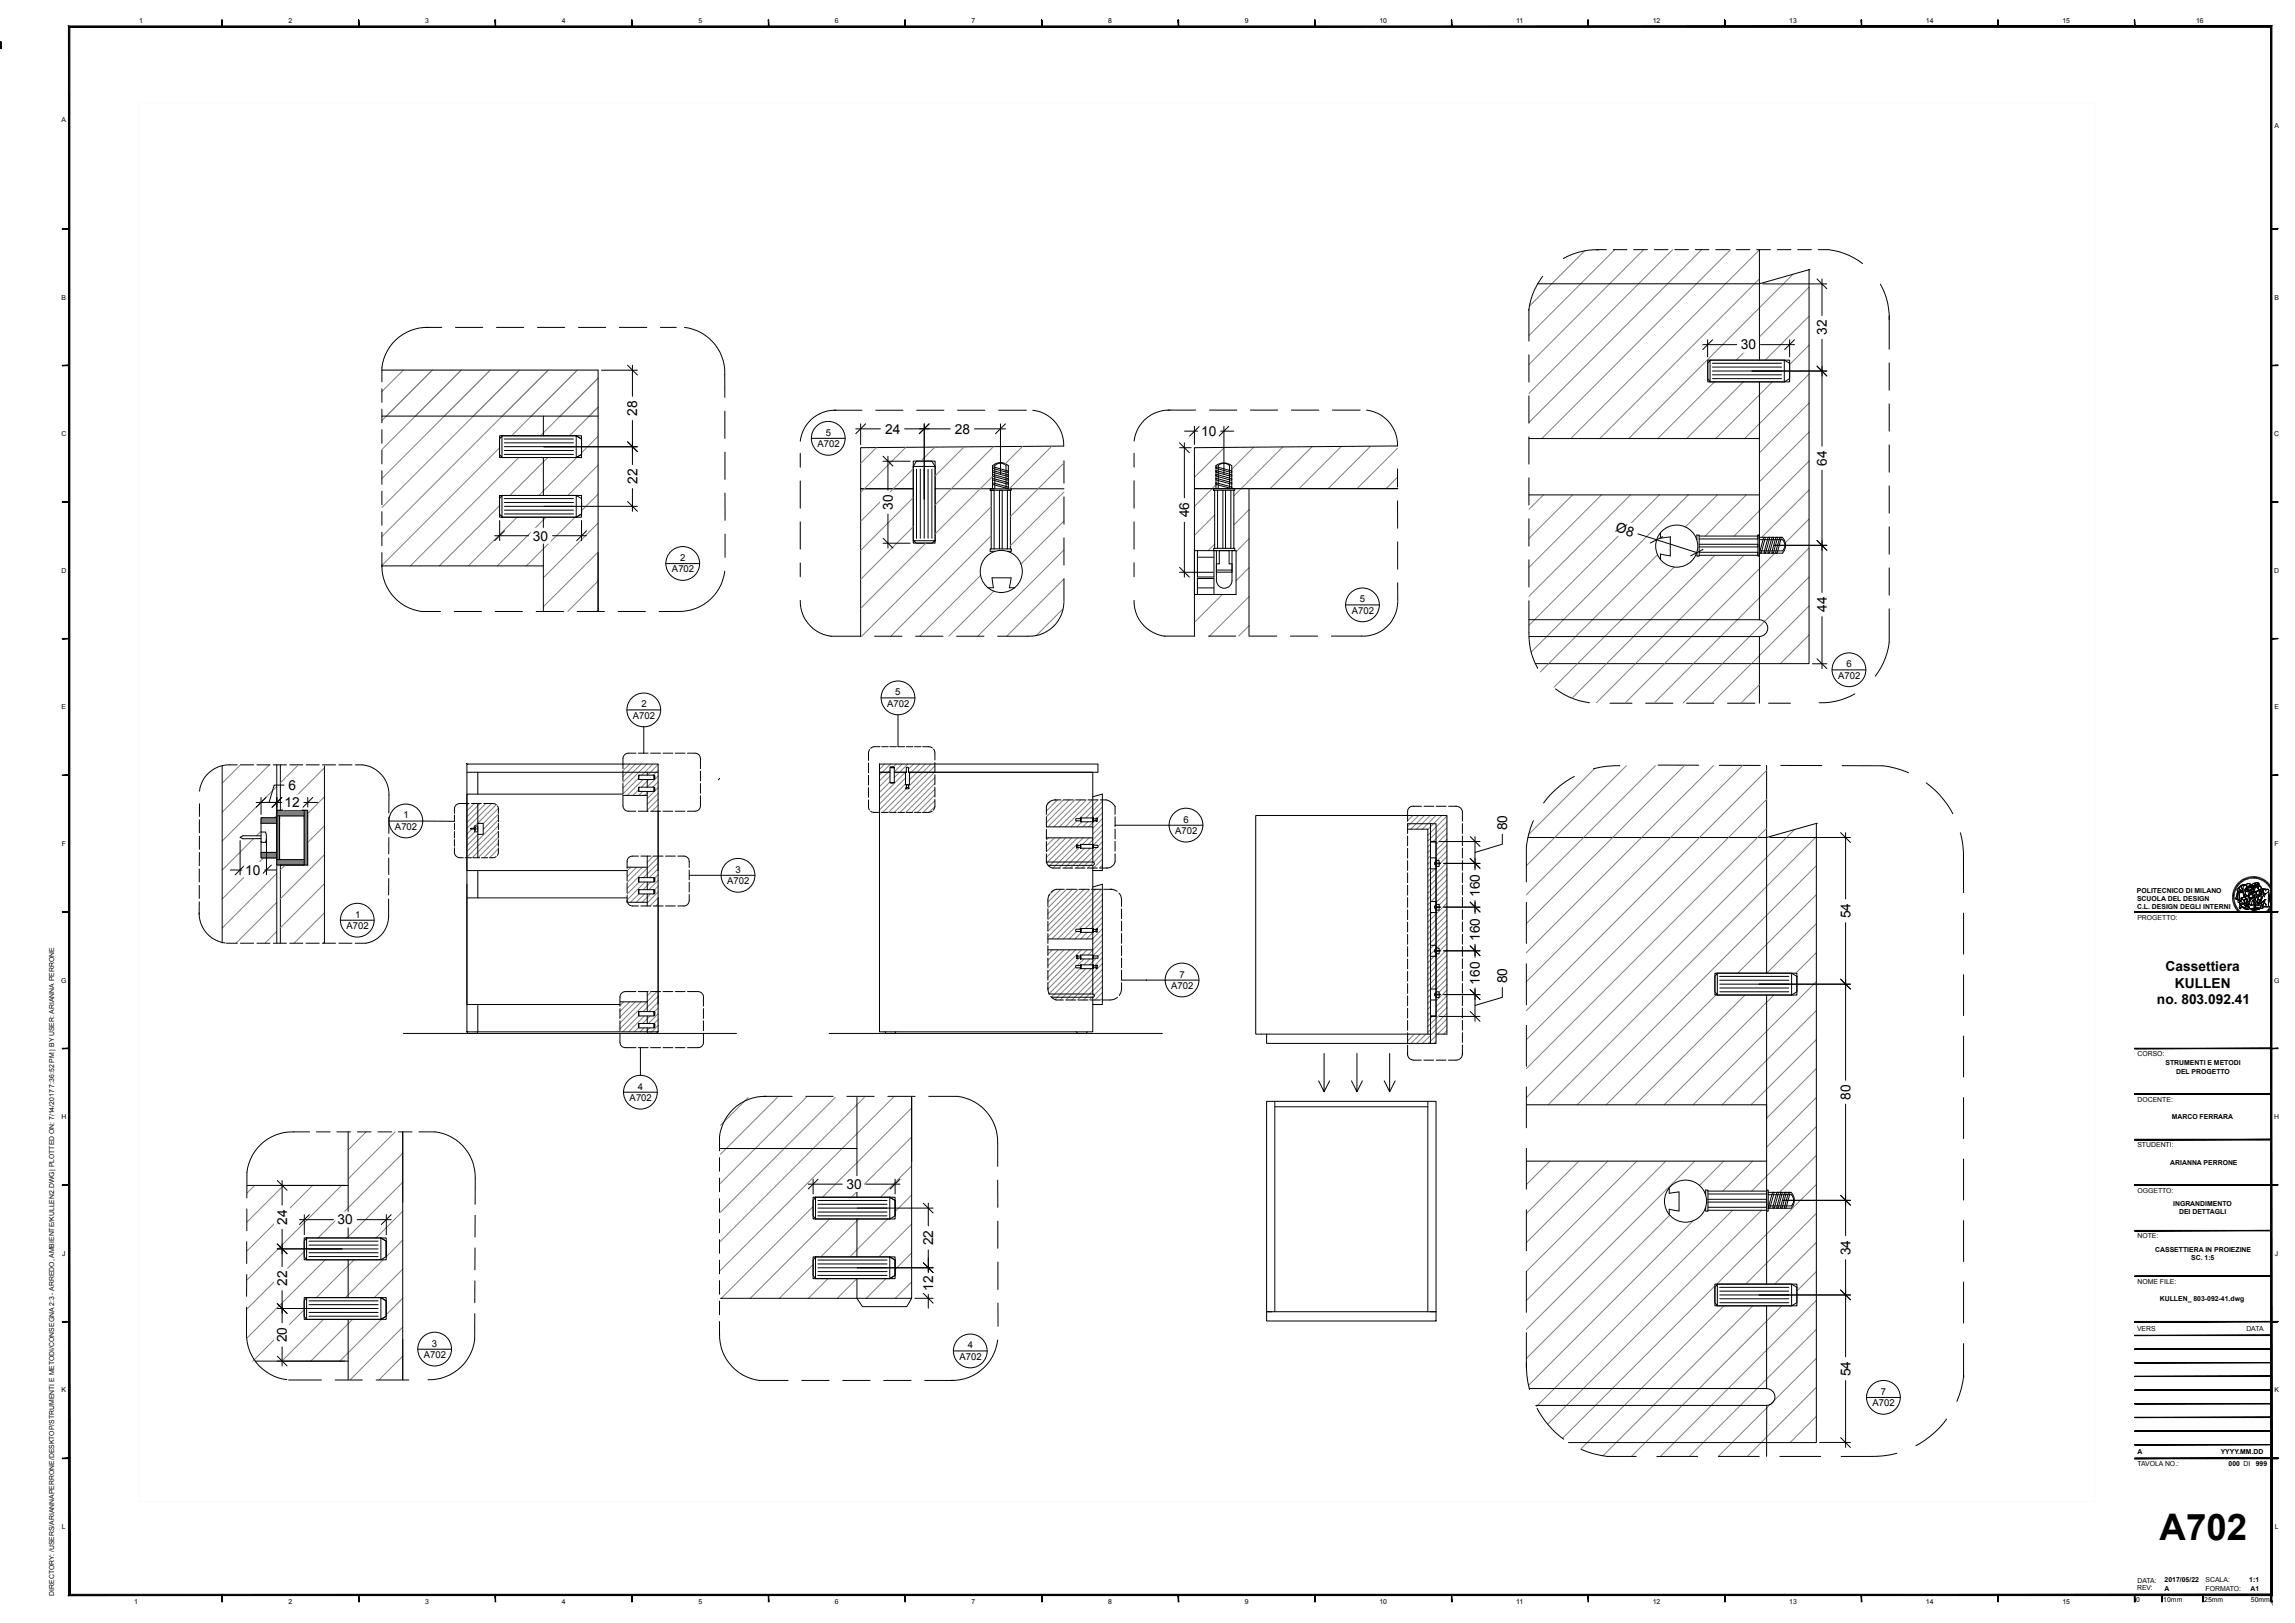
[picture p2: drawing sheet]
<svg xmlns="http://www.w3.org/2000/svg" width="840mm" height="594mm" viewBox="0 0 840 594" stroke-linecap="round" stroke-linejoin="round" font-family="sans-serif">
<defs><g id="words">
<text font-size="13.4" x="790.4" y="563.5">A702</text>
<g font-size="5">
<text x="668.7" y="122.6" transform="rotate(-90 668.7 122.6)">32</text>
<text x="637.2" y="127.9">30</text>
<text x="233.3" y="152.2" transform="rotate(-90 233.3 152.2)">28</text>
<text x="323.9" y="158.7">24</text>
<text x="349.5" y="158.7">28</text>
<text x="439.6" y="159.6">10</text>
<text x="668.7" y="170.5" transform="rotate(-90 668.7 170.5)">64</text>
<text x="233.3" y="177.1" transform="rotate(-90 233.3 177.1)">22</text>
<text x="326.8" y="186.6" transform="rotate(-90 326.8 186.6)">30</text>
<text x="435.3" y="189.3" transform="rotate(-90 435.3 189.3)">46</text>
<text x="195.1" y="197.8">30</text>
<text x="591.1" y="194.5" transform="rotate(18 591.1 194.5)">Ø8</text>
<text x="668.7" y="224" transform="rotate(-90 668.7 224)">44</text>
<text x="105.6" y="289.1">6</text>
<text x="104.1" y="295.5">12</text>
<text x="551.6" y="303.8" transform="rotate(-90 551.6 303.8)">80</text>
<text x="89.7" y="320.2">10</text>
<text x="541.7" y="328.3" transform="rotate(-90 541.7 328.3)">160</text>
<text x="677.3" y="336.1" transform="rotate(-90 677.3 336.1)">54</text>
<text x="541.7" y="344.3" transform="rotate(-90 541.7 344.3)">160</text>
<text x="551.6" y="359.9" transform="rotate(-90 551.6 359.9)">80</text>
<text x="792.6" y="355.5">Cassettiera</text>
<text x="541.7" y="360.3" transform="rotate(-90 541.7 360.3)">160</text>
<text x="796" y="361.5">KULLEN</text>
<text x="789.5" y="367.5">no. 803.092.41</text>
<text x="677.3" y="402.5" transform="rotate(-90 677.3 402.5)">80</text>
<text x="309.8" y="435.2">30</text>
<text x="105.1" y="448.2" transform="rotate(-90 105.1 448.2)">24</text>
<text x="123.6" y="448.1">30</text>
<text x="341.5" y="455.8" transform="rotate(-90 341.5 455.8)">22</text>
<text x="677.3" y="459.4" transform="rotate(-90 677.3 459.4)">34</text>
<text x="105.1" y="470.7" transform="rotate(-90 105.1 470.7)">22</text>
<text x="341.5" y="472.5" transform="rotate(-90 341.5 472.5)">12</text>
<text x="105" y="491.3" transform="rotate(-90 105 491.3)">20</text>
<text x="677.3" y="503.7" transform="rotate(-90 677.3 503.7)">54</text>
</g>
<g font-size="3.5">
<text x="302.2" y="159.5">5</text>
<text x="299.2" y="163.7">A702</text>
<text x="246" y="209.5">A702</text>
<text x="249" y="205.3">2</text>
<text x="497.7" y="220.5">5</text>
<text x="494.7" y="224.6">A702</text>
<text x="675.8" y="244.2">6</text>
<text x="672.8" y="248.4">A702</text>
<text x="327.7" y="254.5">5</text>
<text x="231.6" y="263">A702</text>
<text x="234.7" y="258.9">2</text>
<text x="324.7" y="258.7">A702</text>
<text x="147.7" y="299.5">1</text>
<text x="144.6" y="303.7">A702</text>
<text x="430.1" y="305.2">A702</text>
<text x="433.2" y="301.1">6</text>
<text x="266.2" y="323.6">A702</text>
<text x="269.2" y="319.4">3</text>
<text x="130" y="335.9">1</text>
<text x="126.8" y="340">A702</text>
<text x="431.7" y="357.8">7</text>
<text x="428.7" y="361.9">A702</text>
<text x="233.5" y="398.8">4</text>
<text x="230.5" y="402.9">A702</text>
<text x="155.1" y="497">A702</text>
<text x="158.1" y="492.9">3</text>
<text x="351.2" y="497.7">A702</text>
<text x="354.2" y="493.5">4</text>
<text x="685.4" y="514.7">A702</text>
<text x="688.4" y="510.5">7</text>
</g>
<g font-size="2.5">
<text x="51" y="8.6">1</text>
<text x="105.6" y="8.6">2</text>
<text x="155.6" y="8.6">3</text>
<text x="205.6" y="8.6">4</text>
<text x="255.6" y="8.6">5</text>
<text x="305.6" y="8.6">6</text>
<text x="355.6" y="8.6">7</text>
<text x="405.6" y="8.6">8</text>
<text x="455.6" y="8.6">9</text>
<text x="504.9" y="8.6">10</text>
<text x="555" y="8.6">11</text>
<text x="604.9" y="8.6">12</text>
<text x="654.9" y="8.6">13</text>
<text x="704.9" y="8.6">14</text>
<text x="754.9" y="8.6">15</text>
<text x="803.8" y="8.6">16</text>
<text x="22.6" y="44.7">A</text>
<text x="832.4" y="47">A</text>
<text x="22.6" y="109.7">B</text>
<text x="832.4" y="109.7">B</text>
<text x="22.5" y="159.7">C</text>
<text x="832.4" y="159.7">C</text>
<text x="22.5" y="209.7">D</text>
<text x="832.4" y="209.7">D</text>
<text x="22.6" y="259.7">E</text>
<text x="832.4" y="259.7">E</text>
<text x="22.6" y="309.6">F</text>
<text x="832.5" y="309.6">F</text>
<text x="782.2" y="326.7">POLITECNICO DI MILANO</text>
<text x="782.2" y="329.7">SCUOLA DEL DESIGN</text>
<text x="782.2" y="332.7">C.L. DESIGN DEGLI INTERNI</text>
<text x="782.3" y="336.5">PROGETTO:</text>
<text x="22.4" y="359.6">G</text>
<text x="832.3" y="359.6">G</text>
<text x="782.3" y="386.5">CORSO:</text>
<text x="792.6" y="390">STRUMENTI E METODI</text>
<text x="796.5" y="393">DEL PROGETTO</text>
<text x="782.3" y="403.2">DOCENTE:</text>
<text x="22.5" y="409.6">H</text>
<text x="794.9" y="409.6">MARCO FERRARA</text>
<text x="832.4" y="409.6">H</text>
<text x="782.3" y="419.8">STUDENTI:</text>
<text x="794.3" y="426.3">ARIANNA PERRONE</text>
<text x="782.3" y="436.5">OGGETTO:</text>
<text x="795.4" y="441.2">INGRANDIMENTO</text>
<text x="797.6" y="444.2">DEI DETTAGLI</text>
<text x="782.3" y="453.2">NOTE:</text>
<text x="22.8" y="459.6">J</text>
<text x="788.8" y="458.1">CASSETTIERA IN PROIEZINE</text>
<text x="802" y="461.2">SC. 1:5</text>
<text x="832.7" y="459.6">J</text>
<text x="782.3" y="469.8">NOME FILE:</text>
<text x="790.5" y="476.1">KULLEN_ 803-092-41.dwg</text>
<text x="782.2" y="487.2">VERS</text>
<text x="822.2" y="487.2">DATA</text>
<text x="22.6" y="509.6">K</text>
<text x="832.4" y="509.6">K</text>
<text x="782.3" y="532.2">A</text>
<text x="812.8" y="532.2">YYYY.MM.DD</text>
<text x="782.3" y="536.6">TAVOLA NO.:</text>
<text x="815.7" y="536.6">000 DI</text>
<text x="825.6" y="536.6">999</text>
<text x="22.7" y="559.6">L</text>
<text x="832.6" y="559.6">L</text>
<text x="782.3" y="579.2">DATA:</text>
<text x="792.3" y="579.1">2017/05/22</text>
<text x="807.3" y="579.1">SCALA:</text>
<text x="823.3" y="579.1">1:1</text>
<text x="19.9" y="584" transform="rotate(-90 19.9 584)">DIRECTORY: /USERS/ARIANNAPERRONE/DESKTOP/STRUMENTI E METODI/CONSEGNA 2:3 - ARREDO, AMBIENTE/KULLEN2.DWG| PLOTTED ON: 7/14/2017 7:36:52 PM | BY USER: ARIANNA PERRONE</text>
<text x="49.1" y="587.1">1</text>
<text x="105.6" y="587.1">2</text>
<text x="155.6" y="587.1">3</text>
<text x="205.6" y="587.1">4</text>
<text x="255.6" y="587.1">5</text>
<text x="305.6" y="587.1">6</text>
<text x="355.6" y="587.1">7</text>
<text x="405.6" y="587.1">8</text>
<text x="455.6" y="587.1">9</text>
<text x="504.9" y="587.1">10</text>
<text x="555" y="587.1">11</text>
<text x="604.9" y="587.1">12</text>
<text x="654.9" y="587.1">13</text>
<text x="704.9" y="587.1">14</text>
<text x="754.9" y="587.1">15</text>
<text x="781.8" y="586.3">0</text>
<text x="782.2" y="582.1">REV:</text>
<text x="791.8" y="586.3">10mm</text>
<text x="792.3" y="582.1">A</text>
<text x="806.8" y="586.3">25mm</text>
<text x="807.3" y="582.1">FORMATO:</text>
<text x="823.7" y="582.1">A1</text>
<text x="823.8" y="586.3">50mm</text>
</g>
</g></defs>
<path d="M523.6 301.5h.1" fill="none" stroke="#767676" stroke-width=".37"/>
<g fill="none" stroke="#808080" stroke-width=".37">
<path d="M228.3 279.6l-.3 .3M230.5 279.6l-2.5 2.4M232.6 279.6l-4.6 4.6M234.7 279.6l-6.7 6.7M236.8 279.6l-8.8 8.8M238.9 279.6l-4 4.1M240.9 279.8l-3.9 3.9M323.8 279.6l-1.9 1.9M325.9 279.6l-4 4.1M328 279.6l-.9 1M330.2 279.6l-2.9 2.9M332.3 279.6l-5 5"/>
<path d="M334.4 279.6l-1.9 1.9M336.5 279.6l-3.6 3.7M338.7 279.6l-5.8 5.8M340.8 279.6l-8.3 8.3M171.4 294.1l-.5 .6M173.6 294.1l-2.7 2.7M175.7 294.1l-4.8 4.8M177.8 294.1l-6.9 6.9M179.9 294.1l-9 9M181.7 294.5l-7.9 7.8M182.4 295.8l-5.5 5.6M182.4 298l-5.5 5.5"/>
<path d="M233.7 284.9l-5.7 5.7M233.7 289.1l-2 2M235.2 289.7l-1.4 1.4M235.4 285.3l-5.8 5.8M237.4 289.7l-1.5 1.4M237.5 285.3l-2.8 2.8M240.9 284l-4 4.1M240.9 281.9l-1.8 1.8M240.9 286.2l-1.9 1.9M240.9 288.3l-4 4M240.9 290.4l-4 4M240.9 292.5l-4 4"/>
<path d="M240.9 294.7l-2.3 2.2M240.9 296.8l-.2 .1M325.8 281.9l-3.9 3.9M325.8 284l-3.9 3.9M325.8 286.2l-3.9 3.8M331.4 286.9l-9.5 9.5M331.4 284.8l-9.5 9.5M331.7 288.7l-8.6 8.6M331.7 282.3l-9.8 9.9M342.2 280.3l-17 17M342.2 282.5l-14.9 14.8M342.2 284.6l-12.8 12.7"/>
<path d="M342.2 286.7l-10.6 10.6M342.2 288.8l-8.5 8.5M342.2 290.9l-6.4 6.4M342.2 293.1l-4.3 4.2M342.2 295.2l-2.1 2.1M384.4 293.3l-1.1 1M387.1 292.8l-4.1 4M389.2 292.8l-6.2 6.1M391.3 292.8l-8.3 8.3M393.4 292.8l-9.9 9.8M395.5 292.8l-9.8 9.8M397.6 292.8l-9.8 9.8"/>
<path d="M399.8 292.8l-9.9 9.8M401.9 292.8l-6.8 6.8M403.5 293.3l-6.1 6.1M403.5 295.4l-4 4M403.5 297.5l-1.9 1.9M403.5 299.7l-3.5 3.5M517.1 298.5l-1.9 1.9M519.2 298.5l-4 4M521.3 298.5l-5 5M523.5 298.5l-5 5M525.6 298.5l-5 5M527.7 298.5l-5.1 5.1"/>
<path d="M529.6 298.7l-7 7M172.7 303.4l-1.8 1.8M173.7 302.4l-.7 .8M173.8 304.4l-2.9 3M175 305.4l-4.1 4.1M182.4 300.1l-11.5 11.5M182.4 302.2l-11.5 11.6M182.4 304.3l-9.6 9.6M182.4 306.4l-7.4 7.5M182.4 308.5l-5.3 5.4M182.4 310.7l-3.2 3.2M230.9 317.4l-1.4 1.3"/>
<path d="M233 317.4l-3.5 3.5M235.1 317.4l-5.6 5.6M237.1 313.3l-.2 .2M239.2 313.3l-2.3 2.3M240.9 313.8l-11.4 11.3M240.9 315.9l-5.4 5.3M240.9 318l-3.2 3.2M383.8 306.6l-.8 .8M385.9 306.6l-2.9 3M388 306.6l-5 5.1M390.1 306.6l-7.1 7.2M392.3 306.6l-9.2 9.2"/>
<path d="M394.2 300.4l-2.2 2.2M394.4 306.6l-10.4 10.5M395.1 310.1l-7.5 7.6M396 300.8l-1.8 1.8M396.5 306.6l-11.1 11.1M396.9 310.5l-7.2 7.2M398.1 300.8l-1.8 1.8M398.6 306.6l-2.4 2.5M399 310.5l-7.2 7.2M400.6 300.4l-2.2 2.2M401.4 310.2l-7.5 7.5M403.5 310.2l-7.5 7.5"/>
<path d="M403.5 312.4l-5.4 5.3M403.5 301.8l-3.5 3.5M403.5 303.9l-5.2 5.2M403.5 306l-3.4 3.4M403.5 308.1l-1.5 1.6M403.5 314.5l-3.2 3.2M403.5 316.6l-1.1 1.1M523.6 308.9l-1 1M523.6 311.1l-1 1M523.6 313.2l-1 1M523.6 315.3l-1 1M523.6 317.4l-1 1"/>
<path d="M525.2 318l-2.6 2.6M526 317.1l-.4 .5M529.6 300.8l-7 7M529.6 303l-5 5M529.6 315.7l-7 7M529.6 317.8l-7 7M529.6 319.9l-7 7M529.6 305.1l-4 4M529.6 307.2l-4 4M529.6 309.3l-4 4M529.6 311.4l-3.5 3.6M529.6 313.5l-2.8 2.9"/>
<path d="M233.8 327.2l-3 3M233.9 322.8l-4.4 4.5M235.9 327.2l-3 3M236.1 322.8l-6.6 6.6M238 327.2l-3 3M238.2 322.8l-2.8 2.8M240.9 320.1l-1.3 1.3M240.9 322.2l-3.4 3.4M240.9 324.3l-1.4 1.4M240.9 326.5l-4 4M240.9 328.6l-3 3M240.9 330.7l-.9 .9"/>
<path d="M385.9 325.7l-2 2M388.2 325.5l-4.7 4.7M390.4 325.5l-6.9 6.8M392.5 325.5l-9 9M394.6 325.5l-11.1 11.1M396.7 325.5l-13.2 13.2M398.9 325.5l-15.4 15.3M401 325.5l-17.5 17.4M403.1 325.5l-18.1 18.1M403.5 327.2l-16.4 16.4M403.5 329.3l-14.3 14.3M403.5 331.4l-8.7 8.7"/>
<path d="M403.5 333.6l-6.3 6.2M403.5 335.7l-4.1 4.1M403.5 337.8l-2.1 2.2M523.6 330.2l-1 1M523.6 332.3l-1 1M524 334l-1.4 1.4M529.6 322.1l-7 6.9M529.6 324.2l-5.8 5.8M529.6 330.5l-7 7M529.6 332.6l-7 7.1M529.6 334.8l-7 7M529.6 336.9l-7 7"/>
<path d="M529.6 339l-7 7M529.6 326.3l-4 4M529.6 328.4l-2.8 2.8M385.2 347.6l-1.7 1.7M387.3 347.6l-3.8 3.8M389.5 347.6l-6 5.9M391.6 347.6l-8.1 8.1M393.7 347.6l-10.2 10.2M394 340.9l-2.7 2.7M395.8 341.2l-2.4 2.4M397.9 341.2l-2.3 2.4M400 341.4l-2.3 2.2"/>
<path d="M525.6 347.2l-3 3M525.9 349.1l-3.3 3.3M529.6 341.1l-7 7M529.6 347.5l-7 7M529.6 349.6l-7 7M529.6 351.7l-7 7.1M529.6 353.8l-7 7.1M529.6 356l-7 7M529.6 343.3l-3.7 3.7M529.6 345.4l-2.6 2.5M529.6 358.1l-4 4M228.3 366.7l-1.4 1.3"/>
<path d="M230.4 366.7l-3.5 3.5M232.5 366.7l-5.6 5.6M233.8 376l-1.6 1.6M233.8 371.8l-5.9 5.8M234.7 366.7l-7.8 7.7M235.7 376.2l-1.4 1.4M235.8 371.8l-5.8 5.8M236.8 366.7l-9.9 9.8M237.8 376.2l-1.4 1.4M238 371.8l-2.8 2.8M238.4 362.9l-1.5 1.5M240.5 362.9l-3.6 3.6"/>
<path d="M240.9 364.6l-5.6 5.6M240.9 366.8l-3.5 3.4M240.9 368.9l-1.4 1.4M240.9 371l-3.6 3.6M240.9 373.1l-1.5 1.5M240.9 375.3l-3 2.9M240.9 377.4l-.9 .8M515.6 378.5l-.4 .4M517.7 378.5l-2.5 2.5M519.8 378.5l-3.4 3.4M521.9 378.5l-3.4 3.4M523.6 364.1l-1 1"/>
<path d="M523.6 366.2l-1 1M523.6 368.4l-1 .9M523.6 370.5l-1 1M524.2 372l-1.6 1.6M525.6 379.1l-2.8 2.8M529.6 368.7l-7 7M529.6 370.8l-7 7M529.6 372.9l-8.9 9M529.6 360.2l-2.8 2.9M529.6 362.4l-4 3.9M529.6 364.5l-4 3.9M529.6 366.6l-4 4"/>
<path d="M529.6 375.1l-3.4 3.4M529.6 377.2l-1.3 1.3M525.6 381.2l-.7 .7"/>
</g>
<path d="M461.6 378.5h-2v-80h70v80M463.6 378.5h60" fill="none" stroke="#000" stroke-width=".37"/>
<g fill="none" stroke="#808080" stroke-width=".37">
<path d="M580 91.8l-20.2 20.2M591 91.4l-31.4 31.4M601.6 91.4l-42 42M612.2 91.4l-52.6 52.6M622.8 91.4l-63.2 63.2M633.4 91.4l-69.1 69.1M644 91.5l-69.1 69M644 102.1l-58.4 58.4M656.3 100.4l-60.2 60.1M662.1 105.1l-26.6 26.7M662.1 115.7l-16 16.1M147.6 135.4l-7.8 7.9"/>
<path d="M157.8 135.9l-18 18M158.2 135.4l-16.8 16.9M168.4 135.9l-28.6 28.6M168.8 135.4l-16.8 16.9M179 135.9l-39.2 39.3M179.5 135.4l-16.9 16.9M189.7 135.9l-49.9 49.8M190.1 135.4l-16.9 16.9M200.2 135.9l-60.4 60.5M200.7 135.4l-16.9 16.9M210.9 135.9l-23.7 23.6M211.3 135.4l-16.9 16.9"/>
<path d="M218.9 138.4l-21.1 21.1M627.5 139.8l-20.7 20.7M638.1 139.8l-20.8 20.7M648.7 139.8l-20.7 20.7M662.1 126.3l-7.1 7.1M662.1 136.9l-23.5 23.6M218.9 149l-10.5 10.5M218.9 159.7l-6 6M662.1 147.5l-18.1 18.2M662.1 158.1l-18.1 18.2M182.8 163.9l-43 43M189.9 167.4l-39.7 39.7"/>
<path d="M200.5 167.4l-13.9 13.9M211.1 167.4l-13.9 13.9M218.9 170.2l-11 11.1M320.8 163.8l-5.8 5.8M331.5 163.7l-16.5 16.5M334.3 171.6l-19.3 19.2M342.2 163.6l-5.1 5.2M352.9 163.6l-10.6 10.6M363.3 174.4l-21 21M363.6 163.5l-21.3 21.3M374.3 163.4l-6.6 6.5M385 163.3l-15.6 15.6"/>
<path d="M389.4 169.5l-19.6 19.5M437.5 163.9l-.3 .2M445.1 177.4l-7.9 8M448.1 163.8l-10.9 10.9M458.9 163.7l-8.1 8M469.6 163.6l-18 17.9M480.2 163.5l-15.3 15.3M490.9 163.4l-15.4 15.4M501.6 163.3l-15.5 15.5M511.5 164.1l-14.8 14.7M511.5 174.6l-4.2 4.2M662.1 168.8l-27.4 27.4"/>
<path d="M662.1 179.3l-17.3 17.4M182.8 185.1l-22 22M189.3 189.3l-17.9 17.8M199.9 189.3l-17.9 17.8M210.5 189.3l-17.8 17.8M218.9 180.9l-6 6M218.9 191.5l-20 20M334.3 192.8l-19.3 19.3M334.3 182.1l-19.3 19.3M338.9 198.8l-23.9 23.9M362.8 196.1l-36.8 36.8M362.8 185.4l-47.4 47.5"/>
<path d="M389.4 180.1l-19.6 19.6M389.4 190.7l-15.7 15.7M444.6 188.5l-7.4 7.4M444.6 199.2l-2.4 2.3M457.2 186.5l-5.6 5.6M457.2 197.2l-4.8 4.8M564.9 181.1l-5.3 5.3M575.6 181.1l-16 15.9M586.1 181.1l-26.5 26.6M596.8 181.1l-37.2 37.1M607.4 181.1l-47.8 47.8M618 181.1l-57.6 57.6"/>
<path d="M628.6 181.1l-11.8 11.7M639.2 181.1l-15.1 15.1M662.1 190l-8.6 8.6M218.9 202.1l-20 20M218.9 212.7l-11.1 11.1M358.9 210.6l-22.3 22.3M363.7 216.3l-16.4 16.6M389.4 201.3l-31.6 31.6M389.4 211.9l-20.9 21M447.4 217.6l-10.2 10.2M457.2 218.4l-14.5 14.4M457.2 207.8l-4.8 4.7"/>
<path d="M606.6 203.1l-42.8 42.8M612.7 207.6l-43.9 43.9M627.7 203.2l-52.2 52.3M638.3 203.2l-54 54M649.6 202.5l-54.7 54.7M662.1 200.6l-56.6 56.6M662.1 211.2l-46.1 46.1M218.9 223.3l-.5 .5M389 222.9l-9.6 9.6M457.2 229l-3.9 3.8M662.1 221.8l-35.5 35.5M662.1 232.4l-10.5 10.5"/>
<path d="M644 250.6l-6.8 6.7M88 279.9l-6.7 6.7M98.6 279.9l-17.3 17.3M101.3 287.8l-20 20M101.3 298.4l-.8 .9M108.8 280.4l-6.2 6.1M118.7 281l-15.5 15.6M118.7 291.6l-6.1 6.2M583.6 281.3l-24 24.1M595.3 280.2l-36.6 36.6M605.9 280.2l-47.2 47.3M616.5 280.2l-57.8 57.9"/>
<path d="M627.2 280.2l-68.5 68.5M637.8 280.1l-79.1 79.2M646.6 282l-87.9 87.9M646.6 292.6l-87.9 87.9M92.8 306.9l-11.5 11.6M95.5 304.2l-1.6 1.7M96.4 314l-15.1 15M101.3 319.7l-20 20M104.4 316.6l-1.8 1.8M118.7 312.8l-16.1 16.2M118.7 302.2l-6.1 6.1M646.6 303.2l-87.9 87.9"/>
<path d="M656.8 303.6l-98.1 98.1M664.8 306.2l-98.2 98.1M664.8 316.8l-87.5 87.5M101.3 330.3l-14.8 14.8M118.7 323.4l-16.1 16.2M118.7 334.1l-11 11M403.5 340l-3.7 3.6M664.8 327.4l-28.8 28.8M664.8 338.1l-18.2 18.1M101.3 340.9l-4.2 4.2M118.7 344.7l-.4 .4M393.7 354l-9.7 9.7"/>
<path d="M395 350.6l-11.5 11.4M395.6 354.3l-10.7 10.6M395.8 347.6l-12.3 12.3M396.7 351l-2.4 2.4M397.4 354.5l-11.3 11.3M397.9 347.6l-1.8 1.9M398.9 351l-2.2 2.1M399.5 354.5l-11.4 11.5M400 341.3v.1M400.4 340.9l-.3 .3M401.2 350.7l-2.4 2.4M403.5 352.7l-13.3 13.3"/>
<path d="M403.5 354.8l-11.2 11.2M403.5 356.9l-9.1 9.1M403.5 359.1l-7 6.9M403.5 342.1l-3.5 3.5M403.5 344.2l-5.3 5.3M403.5 346.3l-3.4 3.4M403.5 348.4l-1.6 1.6M403.5 350.5l-2.9 3M664.8 359.3l-45.1 45M664.8 348.6l-7.5 7.6M403.5 361.2l-4.8 4.8M403.5 363.3l-2.7 2.7"/>
<path d="M403.5 365.4l-.6 .6M628.4 363.9l-40.5 40.4M638.7 364.2l-40.2 40.1M649.3 364.2l-40.2 40.1M664.8 369.8l-34.5 34.5M664.8 380.5l-23.9 23.8M664.8 391.1l-18.2 18.2M134 414.3l-6.6 6.6M144.7 414.3l-17.3 17.2M273.9 401.6l-10.2 10.3M284.5 401.6l-20.8 20.9M295.1 401.6l-31.4 31.5"/>
<path d="M305.7 401.6l-42 42.1M316.4 401.6l-52.7 52.7M326.9 401.6l-63.2 63.3M333.7 405.5l-32.7 32.7M333.7 416.2l-22.1 22M664.8 412.3l-23.7 23.6M664.8 401.7l-18.2 18.2M93.2 433.9l-2.7 2.7M103.8 433.9l-13.3 13.2M114.4 433.9l-23.9 23.9M125 433.9l-34.5 34.5M147.4 422.1l-31 31"/>
<path d="M147.4 432.7l-20.4 20.4M333.7 426.7l-11.5 11.5M333.7 437.4l-6.1 6M567.3 425l-8.6 8.6M577.9 425l-19.2 19.1M588.5 425l-29.8 29.8M599.1 425l-40.4 40.3M609.7 425l-51 51M620.3 425l-61.6 61.6M630.9 425l-8.9 8.9M641.5 425l-10.9 10.9M664.8 433.5l-36.4 36.5"/>
<path d="M664.8 422.9l-13.5 13.5M111.3 458.2l-20.8 20.8M147.4 443.3l-9.8 9.8M147.4 453.9l-6 6.1M297.6 441.6l-33.6 33.6M303.7 446.1l-29.1 29.1M314.3 446.1l-13.9 13.9M324.9 446.1l-13.9 13.9M333.7 448l-12.1 12M333.7 458.6l-6.1 6M611.1 444.8l-52.4 52.4M619.6 446.9l-60.1 60.1"/>
<path d="M624.3 442.2l-.1 .1M634.2 443l-71.9 71.8M644.7 443l-78.2 78.2M647.2 440.5l-.6 .6M664.8 444.1l-25.9 25.9M664.8 454.7l-15.2 15.3M111.3 479.4l-18.8 18.8M119 461.1l-28.5 28.5M129.6 461.1l-13.8 13.8M140.3 461.1l-13.9 13.8M147.4 464.5l-10.4 10.4M147.4 475.1l-6 6.1"/>
<path d="M297.6 462.8l-12.4 12.4M303.1 468l-7.2 7.2M313.6 468l-7.1 7.2M324.3 468l-7.2 7.2M333.7 469.2l-6 6M627.7 470.6l-55.8 55.8M631 477.9l-52.5 52.5M641.6 477.9l-54.9 54.9M652.2 477.9l-55.1 55.1M664.8 475.9l-57.1 57.1M664.8 465.3l-7.1 7.2M118.4 482.9l-15.2 15.3"/>
<path d="M129 482.9l-15.3 15.3M139.6 482.9l-15.2 15.3M147.4 485.7l-19.2 19.2M147.4 496.3l-8.6 8.6M664.8 486.6l-46.5 46.4M664.8 497.1l-35.9 35.9M664.8 507.8l-25.3 25.2M664.8 518.4l-9.6 9.6"/>
</g>
<g fill="none" stroke="#000" stroke-width=".37">
<path d="M584.2 91.4h3.8M585.2 91.4a24.9 24.9 0 0 0-13 3.2M590.5 91.4h5M598 91.4h5M605.5 91.4h5M613 91.4h5M620.5 91.4h5M628 91.4h5M635.5 91.4h5M643 91.4h5M644 91.4v40.4M650.5 91.4h5"/>
<path d="M658 91.4h5M662.1 98.7h.1M662.1 98.7v144.2h-100.1M662.1 98.7l-18.1 5.2h-81.2M665.5 91.4a24.5 24.5 0 0 1 16.2 5.1M155.9 119.8h5.8M156.8 119.8a16.7 16.7 0 0 0-17 14.8v5.2M166.7 119.8h10M181.7 119.8h10M196.7 119.8h10M211.7 119.8h10M226.7 119.8h10"/>
<path d="M241.7 119.8h5.8M250.5 119.8a16.8 16.8 0 0 1 14.8 17.1v8.5M559.6 113.2v11.7M564.6 101.1a25.8 25.8 0 0 0-5 12.5M645.2 103.9h23.5M665.1 102.1l3.6 3.6M666.9 102.1v13.4M688.3 104a24.6 24.6 0 0 1 3.2 13M691.5 115.6v12.2M139.8 135.4h79.1v88.4M220.1 135.5h13.2M229.7 133.7l3.6 3.6"/>
<path d="M231.5 133.7v11.4M559.6 129.9v9.9M623.2 126.1h12.5M625 124.4v6.2M625.1 131.8h29.9v8h-29.9zM625.9 139.8l-.8-1.2v-5.7l.8-1.1v8h27.2l1.9-1.2v-5.7l-1.9-1.1v8M625.9 131.8h27.2M626.7 132.9h25.4M626.8 138.6h25.3M626.8 137.2h25.3M626.8 135.8h41.9M626.8 134.3h25.3"/>
<path d="M626.8 124.4l-3.6 3.6M644 139.8v87M644.4 126.1h12.4M655 124.4v6.2M656.8 124.4l-3.6 3.6M665.1 134l3.6 3.6M666.9 124.2v39.1M691.5 132.8v10M139.8 152.3h79.1M139.8 142.3v5M139.8 149.8v4.9M139.8 157.2v5"/>
<path d="M182.8 159.5h30.1v7.9h-30.1zM183.7 159.5h27.2l2 1.2v5.6l-2 1.1v-7.9l2 1.2v5.6l-2 1.1h-27.2v-7.9l-.9 1.2v5.6l.9 1.1M198.9 152.3v7.2M231.5 153.9v16.1M265.3 150.5v10M305.3 150.1h10.2M306 150.1a12.7 12.7 0 0 0-13.1 11.4M313.2 157h9M315 155.1v7.6M316.8 155.1l-3.6 3.6M320.5 150.1h10M331.1 157h16.7"/>
<path d="M335.5 150.1h10M338.3 155.1v41.9M340.1 155.1l-3.6 3.6M350.5 150.1h10M356.7 157h11.3M365.5 150.1h10.2M366.2 155.1v18.4M368 155.1l-3.6 3.6M378 150.1a12.9 12.9 0 0 1 11.3 13.2l-74.3 .6v15h19.3h-19.3v54M427.5 150.1h10.1M428.2 150.1a12.8 12.8 0 0 0-13.1 11.3M433.6 157.8h4.8"/>
<path d="M437.2 156v6.7M439 156l-3.6 3.6M442.7 150.1h10M446.8 157.8h4.8M448 156v17.5M449.7 156l-3.5 3.6M457.7 150.1h10M472.7 150.1h10M487.7 150.1h10.1M500.2 150.1a12.9 12.9 0 0 1 11.3 13.1l-74.3 .7v14.9h74.4h-74.4v54M559.6 144.9v10M559.6 159.9v10"/>
<path d="M691.5 147.8v10M139.8 164.8v5M139.8 172.3v5M139.8 179.8v5M184.5 160.7h25.4M184.6 166.3h25.3M184.6 164.9h25.3M184.6 163.5h25.3M184.6 162.1h25.3M198.9 167.4v13.9M199.1 163.5h34.2M229.7 161.7l3.6 3.6"/>
<path d="M231.5 178.8v8.3M265.3 165.5v10M292.9 165.9v5.1M292.9 176v10M297 160.4h12.3M323.2 168.8h9.9M323.2 167l3.6 3.6M325 167v12.4M334.3 168.8h8v30h-8zM334.3 170.7v27.2M335.4 171.7v25.4M336.8 171.7v25.3"/>
<path d="M339.7 171.7v25.3M341.1 171.7v25.3M342.3 170.7h-8l1.1-1.9h5.7l1.2 1.9v27.2h-8l1.1 .9h5.7l1.2-.9M342.3 178.9h21.8v-8.5a2.83 2.83 0 0 1 4.1 0v8.5h21.2M362.4 178.9h7.8v.5h-7.8zM363.3 176.8l5.8 1.4v.6l-5.8-1.5zM363.3 175.2l5.8 1.4v.5l-5.8-1.4zM363.3 173.8l5.8 1.4v.5l-5.8-1.4zM363.3 172.3l5.8 1.5v.5l-5.8-1.5zM363.3 170.9l5.8 1.5v.5l-5.8-1.5zM363.3 170.4v8.5M363.3 170.5a4.2 4.2 0 0 1 5.8 0"/>
<path d="M368.3 178l-.1 .1M369.1 170.4v8.5M389.4 168.6v8.2M415.1 165.9v5.1M415.1 176v10M431.7 163.9h4.3M431.7 162.1l3.6 3.6M433.5 162.1v20.1M444.2 178.8h7.8v.6h-7.8zM444.6 179.4v21.3M445.1 176.8l5.7 1.4v.5l-5.7-1.4zM445.1 175.2l5.7 1.4v.5l-5.7-1.4z"/>
<path d="M445.1 173.7l5.7 1.5v.5l-5.7-1.5zM445.1 172.3l5.7 1.5v.5l-5.7-1.5zM445.1 170.9l5.7 1.5v.5l-5.7-1.5zM445.1 170.3v8.5M445.1 170.4a4.7 4.7 0 0 1 5.7 0M445.6 179.4v21.3M445.9 178.8v-8.4a2.83 2.83 0 0 1 4.1 0v8.4M447.6 179.4v21.3M448.6 179.4v21.3M450.5 179.4v21.3M450.8 170.4v8.4M451.6 179.4v21.3"/>
<path d="M457.2 178.8v54M511.5 171.6v6.7M559.6 160.5h84.4M559.6 174.9v9.9M666.9 172.1v44.7M691.5 162.8v10M691.5 177.8v10M139.8 187.3v5M139.8 194.8v4.9M181.1 196.1h12.4M182.8 181.3h30.1v8h-30.1zM182.9 190.5v7.4"/>
<path d="M183.7 181.3h27.2M184.5 182.5h25.4M184.6 188.1h25.3M184.6 186.7h25.3M184.6 185.3h48.7M184.6 183.9h25.3M184.7 194.3l-3.6 3.6M198.9 189.3v34.5M202.2 196.1h12.5M212.9 182.5v5.6l-2 1.2v-8l2 1.2v5.6l-2 1.2h-27.2v-8l-.9 1.2v5.6l.9 1.2M212.9 190.5v7.4M214.7 194.3l-3.6 3.6"/>
<path d="M229.7 183.5l3.6 3.6M265.3 180.4l.1 10M265.4 195.5v8.5M292.9 191v10M323.2 198.8h9.9M323.2 197l3.6 3.6M325 188.2v12.4M389.4 181.8v10M389.4 196.8v10M415.1 191v10M433.5 191.1v20.1M511.5 183.3l.1 10"/>
<path d="M511.6 198.3v10M559.6 181.1h84.4M559.6 189.9v10M599.5 195.4l21.6 6.8v1.4h.8v-7.8h-.8v1.7M607.7 195v2M607.8 197l3.6-.5-.1 7M608.6 196.4l-4.5 2.3M621.9 196.2h21.5v1.1h-21.5M621.9 199.2h21.5v1h-21.5M643.4 195.8h.6v7.8h-.6zM644 197.5h8.4M644 196.7h8.4"/>
<path d="M645.5 196.7h.5v.5l-1.4 5.3h-.5zM647.1 196.7h.6v.5l-1.5 5.3h-.5zM648.6 196.7h.5v.5l-1.5 5.3h-.5zM649.4 199.6h19.3M650 196.7h.5v.5l-1.4 5.3h-.6zM651.4 196.7h.5v.5l-1.4 5.3h-.6zM652.4 196.7a4.2 4.2 0 0 1 0 5.8h-8.4M652.4 197.5a2.83 2.83 0 0 1 0 4.1M665.1 197.8l3.6 3.6M691.5 192.8v10M139.8 206.7a16.7 16.7 0 0 0 14.8 17.1M139.8 207.1h59.1"/>
<path d="M139.8 202.2v5.3M243.7 206.3h12.4M265.3 209a16.7 16.7 0 0 1-17.1 14.8h-6.9M292.9 219.7a12.8 12.8 0 0 0 11.3 13.2M292.9 206v5.1M361.6 215.1h2M362.8 200.9v-21.5h1.1v21.5M364.2 201.8h-1.8v-.9h7.8v.9h-1.3M365.8 200.9v-21.5h1v21.5M368.7 200.9v-21.5h1.1v21.5M370.1 211.5h-7l.5 3.6M370.1 211.5l-.7 3.6h2"/>
<path d="M389.4 211.8v8.2M415.1 219.7a12.9 12.9 0 0 0 11.3 13.2M415.1 206v5.1M431.7 209.4h12.3M431.7 207.6l3.6 3.6M437.2 201.5h8l.1 10.9a2.84 2.84 0 0 0 2.8 2.9 2.84 2.84 0 0 0 2.8-2.9v-10.9h1.5v16.1h-15.2zM438.3 215.2h6M438.3 201.5v9.7h6v-9.7M438.3 217.6v-5.9h6v5.9M438.3 203.9h6M444.2 200.7h7.8v.8h-7.8zM445.2 206.4h1.1v-4.9h3.6v4.9h1"/>
<path d="M445.2 209.4h5.7M445.2 208.6h5.7M511.6 213.3v6.7M559.6 219.9v11.6a24.9 24.9 0 0 0 3.2 13.1M559.6 204.9v10M611.4 203.4l-3.6-.6-.1 2M621.9 202.1h21.5v1.1h-21.5M623.3 201.1l-4.5 2.3M644 201.6h8.4M644.8 201.6v.1M691.5 207.8v10M154.3 223.8h6.9"/>
<path d="M166.2 223.8h10M181.2 223.8h10M196.3 223.8h9.9M211.2 223.8h10M226.2 223.8h10M304.1 232.9h11M320.1 232.9h10M335.1 232.9h10M350.1 232.9h10M389.4 220.3a12.7 12.7 0 0 1-13.2 12.6h-11.1M426.3 232.8h11M442.3 232.8h10"/>
<path d="M457.3 232.8h10M472.3 232.8h10M492.5 221.4h12.4M511.6 220.3a12.7 12.7 0 0 1-13.3 12.5h-11M559.6 226.8h84.4M559.6 233h84.4M644 226.8a3 3 0 0 1 3 3.1 3 3 0 0 1-3 3M644 233v24.4M666.9 225.7v19M691.5 222.8v12.3a25 25 0 0 1-5.1 12.4M229.4 259.8h12.4M322.5 255.4h12.4"/>
<path d="M569.3 252.1a25.3 25.3 0 0 0 12.4 5.1M589.3 257.4h8M602.3 257.4h10M617.3 257.4h10M632.3 257.4h10M647.3 257.4h8M663.4 242.9h5.3M665.1 241.1l3.6 3.6M670.6 245.2h12.3M678.9 254a24.6 24.6 0 0 1-13.1 3.2M86.8 279.9a12.7 12.7 0 0 0-10.1 2.7 10.6 10.6 0 0 0-3.7 6.9M88.1 279.9h4.7"/>
<path d="M94 279.9h4.8M100 279.9h4.8M101.3 279.9v65.2M102.6 279.9v16.7h10v20h-10v28.5M106 279.9h4.8M112.1 279.9h4.7M118 279.9h4.9M124 279.9h4.8M130 279.9a11 11 0 0 1 12.4 11.1l-.1 6.5M170.9 279.6h70v98h-70zM170.9 279.6h.1M232.7 275.7h-2.7a2 2 0 0 0-2 1.9v3.7"/>
<path d="M233.6 275.7h3.6M235.6 266v9.7M238.1 275.7h3.7M242.7 275.7h3.6M247.1 275.7h3.6M251.6 275.7h2.8a2 2 0 0 1 2 1.9v3.7M317.9 279.3v3.6M318.3 274.3l-.4 1.3v2.7M321.9 279.6h80v3h-69.4M321.9 279.6v3h3.9h-3.9v95h78.1v-12.6M321.9 279.6v.1M322.1 273.3h-2.2l-1.2 .6"/>
<path d="M322.7 273.3h2.4M325.7 273.3h2.4M328.7 261.6v11.7h2.4M331.7 273.3h2.4M334.7 273.3h2.4M337.7 273.3h2.2M339.8 273.3l1.4 .4M341.7 274.2l.4 1 .1 3M342.2 279.1v3.6M73 294.2v4.6M81.3 280.2v64.9M93.8 293.7h9.4"/>
<path d="M95.5 299.3h5.8v14.7h-5.8zM95.5 291.9v6.2M97.4 291.9l-3.6 3.6M101.3 296.6h10v20h-10zM101.3 298.6h10M101.3 291.9v6.2M102.3 298.6v16M103.2 291.9l-3.6 3.6M104 287.3h-3.6l-1.9 6.4M111.2 293.7h5M112.6 291.9v3.5M114.5 291.9l-3.6 3.6"/>
<path d="M118.7 280.4v64.8M142.3 299.1v5.9M166.3 298.3v2.4M170.9 282.6h70M171.7 294.1h-3.4a2 2 0 0 0-2 2v1.6M172.6 294.1h3.6M174.9 282.6v8M174.9 294.1v7.2M177.1 294.1h3.3l1.2 .4M182 294.9l.4 .8v2M182.4 298.3v2.4M228 290.6h-57.1v28h58.6"/>
<path d="M228 291.2v3.7a2 2 0 0 0 2 2h2.7M228 282.2v3.6M228 286.7v3.6M228 291.1h8.9M233.6 296.9h3.6M233.8 283.7v1.6v-1.6h5.5l.4 .3v1.1l-.4 .2v-1.6M233.8 288.1v1.6v-1.6h5.5l.4 .2v1.2l-.4 .2v-1.6M233.8 285.3h5.5M233.8 289.7h5.5M236.9 282.6v1.1M236.9 285.3v2.8M236.9 289.7v7.2"/>
<path d="M238.1 296.9h3.7M240.9 296.8v21.8M242.7 296.9h3.6M247.1 296.9h3.6M256.4 291.2v3.7a2 2 0 0 1-2 2h-2.8M256.4 282.2v3.6M256.4 286.7v3.6M263.4 284.9l-.5 .5M317.9 295.2l.3 1.2M317.9 283.7v3.6M317.9 288.2v3.6M317.9 292.8v2.7"/>
<path d="M318.6 296.9l.9 .4h2.5M322.6 297.3h2.4M325.6 297.3h2.4M325.8 281v5.4M327.3 281h-1.5l.2-.4h1.1l.2 .4v5.4h-1.5l.2 .2 1.3-.2M327.3 282.6h4.4M328.6 297.3h2.4M331.4 282.7h.1M331.6 288.2h1.1v.5h-1.1zM331.6 297.3h2.5M331.7 282.6l-.3 .1M331.7 282.6v-1.7l.3-.1 .5 .1v1.7"/>
<path d="M331.8 288.2v-1h.7v1M332.5 282.6h67.5v32.9M332.5 282.6h.4v4.6h-1.5v-4.5M333.1 282.6l-.2 .3M334.6 297.3h2.5M341.2 296.9l-1 .4h-2.5M342.2 292.6v2.6l-.6 1.3M342.2 283.6v3.6M342.2 288.1v3.6M383 299v3.6h17M386 292.8h2.3M386.4 292.8l-1.8 .4-1 .8-.6 1.1v3"/>
<path d="M389.2 292.8h3.6M393.7 292.8h3.6M393.9 299.6h1.7M393.9 299.6v.8h1.7M395.6 299.3v1.5zM398.2 292.8h3.6M400 291.6l3.5-1v28h-3.5M400 299.3l.1 1.5zM400 299.4h-4.4v.2M401.2 299.4h.4v1.2h-.4zM401.2 299.7h-1.1v.7h1.1M402.7 292.8a5.3 5.3 0 0 1 5.4 2.3v2.9"/>
<path d="M408.1 298.9v3.6M520.3 295.1h-2.8a1.91 1.91 0 0 0-2.3 1.8v3.7M521.2 295.1h3.6M525.7 295.1h3.6M530.2 295.1h2.8M532.9 295.1a2.37 2.37 0 0 1 2.4 1.8v3.6M576.2 284.2a31.6 31.6 0 0 0-11.2 9.7M592.9 280.2a33.2 33.2 0 0 0-9.7 1.2M606.9 280l14.8 .1M629.2 280.1h15.1M646.6 280.1v76.1M651.8 280.1l14.9 .1"/>
<path d="M674.2 280.2l14.9 .1a34.4 34.4 0 0 1 9.4 2.5M705 286.5a32.4 32.4 0 0 1 9.8 11.3M72.9 318v4.8M73 300v4.8M73 306v4.8M73 312l-.1 4.8M84.3 318.4h4.2M87.9 307.7v12.5M89.7 316.6l-3.6 3.6M95.5 304.5h1.6l.4 1.1v1.5l-.4 1.2h-1.6M95.5 305.9h-6.6l-1.1 .6 1.1 .5 6.6-.1M95.5 301.3h5.8"/>
<path d="M95.5 312h5.8M96.9 318.4h4.2M97.5 306.9v13.3M99.3 316.6l-3.6 3.6M101.3 314.6h10M142.3 314v6.1M142.3 306.6v5.9M142.4 300.5l23.9 .1M166.3 310.3v1.6a2 2 0 0 0 2 2h1.3M166.3 301.3v2.4M166.3 304.3v2.4M166.3 307.3v2.4"/>
<path d="M170.2 313.9h2.4M173.2 313.9h2.4M173.7 303.2l-1.6 .1 1.6 .1M173.7 302.8h.4M173.7 303.8h.4M174.1 302.9l.1 .2M174.2 303.5l-.1 .2M174.2 303.1v.4M174.9 301.3h2v4.1h-2zM174.9 302.3h-1.2v2.1h1.2M174.9 302.7v1.5M174.9 305.4v8.5"/>
<path d="M174.9 318.6v10M176.2 313.9h2.4M181.6 313.5l-.8 .4h-1.6M182.4 310.3v1.9l-.4 .9M182.4 301.3v2.4M182.4 304.3v2.4M182.4 307.3v2.4M229.5 318.7v3.6M229.5 317.4h7.4M233.7 313.3h-2.2a1.94 1.94 0 0 0-2 2v2.5M234.6 313.3h3.6M236.9 313.3v7.9"/>
<path d="M239.1 313.3h3.6M243.6 313.3h3.6M248.1 313.3h2.2a2 2 0 0 1 2 2v2.2M252.3 318.4v3.6M383 315.4l.6 1.3 1.3 .9 3.2 .1M383 303.5v3.6M383 308v3.6M383 312.5v3h17M383 306.6h17M383.6 316.7h16.4M389 317.7h3.6M393.5 317.7h3.6"/>
<path d="M394 309.2h.5v1.1h-.5zM394.5 309.4h1v.7h-1M395.5 309l.1 1.5zM395.6 300.5v.3h4.4M395.6 309.1h4.4v.2M398 317.7h3.6M400 316.7v47.1M400 310.2v.3h-4.4M400 309l.1 1.5zM400 315.5a.59 .59 0 0 1 .6 .6 .59 .59 0 0 1-.6 .6M400.1 310.2h1.7M400.1 309.4h1.7"/>
<path d="M400.1 300.4h.1M401.7 309.4v.8M402.5 317.7h2.8M408.1 312.4v3a3.1 3.1 0 0 1-3.1 2.3M408.1 303.4v3.6M408.1 307.9v3.6M408.1 302h32.2M515.2 305.1v-3.6h10.4v80.4h-62v-3.4h-2M515.2 303.5h7.4v75M515.2 306v3.6M515.2 310.5v3.6M515.2 315v3.6"/>
<path d="M515.2 319.5v3.6M523.6 308h2v10h-2zM523.6 301.5v6.5M523.6 308.2h2M525.2 315.5h.4M525.2 315.6v.8h.4M525.6 315.9l1.6 .1-1.6 .1M526.8 315.9v-.9h-1.2v2.1h1.2v-1M526.8 308h14.9M528.4 316h13.3M535.3 301.4v3.6M535.3 305.9v3.6"/>
<path d="M535.3 310.4v3.6M535.3 314.9v3.6M535.3 319.4v3.6M538.1 306.2l3.6 3.6M538.1 314.2l3.6 3.6M539.9 306.2v12.2M549.9 305.4v3.6l-10 3M561.3 300.4l-.2 .3a34.5 34.5 0 0 0-2.4 9.1v13M647.8 306.5h29.5M664.8 301.3h.1M664.8 301.3v226.7h-90.7M664.8 301.3l-18.2 5.2h-87.4"/>
<path d="M673.7 304.7l3.6 3.6M675.5 304.7v24.3M717.5 304.8l.1 .3a32.4 32.4 0 0 1 1.1 9.4v12.2M72.9 334.1a10.9 10.9 0 0 0 9.6 11M72.9 324v4.8M72.9 330.1v4.6M124.6 336.8h12.3M142.2 329v6.6a10 10 0 0 1-8.3 9.6h-3.9M142.3 321.5l-.1 6.1M170.9 323.6v44h56M170.9 328.6h58.6M229.5 329.6a2 2 0 0 0 2 2h2.2"/>
<path d="M229.5 323.2v3.6M229.5 327.7v2.5h7.4M233.8 321.2v1.6v-1.6h5.5l.4 .3v1.1l-.4 .2v-1.6M233.8 325.6v1.6v-1.6h5.5l.4 .2v1.2l-.4 .2v-1.6M233.8 322.8h5.5M233.8 327.2h5.5M234.6 331.6h3.6M236.9 322.8v2.8M236.9 327.2v4.4M239.1 331.6h3.6M240.9 328.6v39M243.6 331.6h3.6"/>
<path d="M252.3 327.4v2.2a2 2 0 0 1-2 2h-2.2M252.3 322.9v3.6M252.3 320.4h24M383.5 332.6v3.6M383.5 337.2v3.6M384.1 327.3a6.7 6.7 0 0 0-.6 4.4M389.6 325.5h-3.1l-1.8 1.1M390.4 325.5h3.6M395 325.5h3.6M395.6 339.8v1.5zM399.5 325.5h3.6M400 324.6l3.5-1v44h-3.5"/>
<path d="M400 339.8l.1 1.5zM400 339.8h-4.4v.2M401.2 340h.4v1.1h-.4zM403.9 325.5h3.1M406.3 325.5l1.4 .1 1.2 .6M409.5 326.8l.4 .5a6.7 6.7 0 0 1 .6 4.4M410.5 332.6v3.6M410.5 337.1v3.6M515.2 324v3.6M515.2 328.5v3.6M515.2 333v3.6M515.2 337.5v3.6"/>
<path d="M523.6 330h2v4h-2zM525.6 331.5l-.5 .3 .1 .6 .4 .1M525.6 331.9l1.6 .1-1.6 .1M526.8 331.9v-.9h-1.2v2.1h1.2v-1M528.4 332h13.3M535.3 323.9v3.6M535.3 328.4v3.6M535.3 332.9v3.6M535.3 337.4v3.6M538.1 330.2l3.6 3.6M539.9 329.6v4.8M558.7 330.3v14.9"/>
<path d="M675.5 337.7v57.7M718.7 334.2v15M817.1 328.1h.7M817.1 328.4h.7M817.1 327.7l.7 .1M817.2 327.3l.6 .1M817.2 327l.7 .1M817.3 326.7l.6 .1M817.4 326.3l.6 .2M817.5 325.9l.6 .3M817.6 325.6l.6 .3M817.8 325.3l.5 .3"/>
<path d="M817.8 328.7l-.7 .1M817.8 329.1h-.7M817.8 329.4l-.6 .1M817.9 325l.6 .3M817.9 329.7l-.7 .1M817.9 330.1l-.6 .1M818 330.3l-.6 .2M818 324.7l.6 .3M818.1 330.6l-.6 .3M818.2 331l-.6 .2M818.3 324.3l.5 .4M818.3 331.3l-.6 .2"/>
<path d="M818.4 324l.6 .5M818.5 331.6l-.6 .3M818.6 331.8l-.6 .4M818.6 323.8l.6 .4M818.8 332.1l-.6 .4M818.9 323.5l.5 .4M818.9 326.1l1.4 .3 .6-.4v.2a.33 .33 0 0 1 0 .4 .33 .33 0 0 1-.4 .1h-.7a.58 .58 0 0 1-.6 0 .58 .58 0 0 1-.3-.6zM819 326v.5M819 332.4l-.6 .4M819.1 323.2l.5 .5M819.1 326.5l-.7 2.6 .4 .1M819.1 332.7l-.5 .4"/>
<path d="M819.2 325.1l.4-.3v.3a.81 .81 0 0 0 .9 .8l.3 .1-.5 .4-1-.2a.52 .52 0 0 1-.5-.4 .52 .52 0 0 1 .3-.6zM819.3 326.7h.5l-.2 2.8-.8-.3zM819.4 323l.4 .4M819.4 332.9l-.5 .5M819.4 326.6l-.3 .6-.1 1.6a.36 .36 0 0 0-.2 .5 .36 .36 0 0 0 .5 .2h.2M819.6 324.8l-.6 .6a.46 .46 0 0 0-.2 .5 .46 .46 0 0 0 .5 .3l1 .2 .6-.4M819.6 333.1l-.5 .5M819.6 324.6l.7-.6 1.3-.1a.82 .82 0 0 0-1 .3 .82 .82 0 0 0 .1 1h.2v.8l-.5-.1a.69 .69 0 0 1-.8-.8zM819.6 322.7l.5 .5M819.7 330.2a1.13 1.13 0 0 0 1.7 .5M819.8 330.5l.7 .4 .9-.2 .4 1 .2-.2 .3 .3-.1-.5 .3 .4-.2-.4 .4 .1-.8-.6 .3-.8 .4 .2 .3 1a.86 .86 0 0 1-.2 1.2 .86 .86 0 0 1-1.2-.2l-1.5-1zM819.8 330.6l.1 .5 .7 .6 1.9 .9"/>
<path d="M819.8 326.7h.2a1.17 1.17 0 0 1 1.5 .9v.6l-.4 .2a.53 .53 0 0 0-.6 .2 .53 .53 0 0 0 0 .6l-.3 .3a.47 .47 0 0 1-.5-.1 .47 .47 0 0 1-.1-.6zM819.8 326.7l-.1 2.7M819.8 333.4l-.5 .5M819.9 331.3l1.6 .9a.99 .99 0 0 0 1.6-.4 .66 .66 0 0 1 0 1 .66 .66 0 0 1-.9 0l-1.1-.5a.64 .64 0 0 0-.5-.4 .64 .64 0 0 0-.6 .3l.1 .4-.5-.4zM819.9 331.2l-.3 1 .3 .4 .1-.3a.53 .53 0 0 1 .6-.4 .53 .53 0 0 1 .5 .4l.7 .4a1.07 1.07 0 0 0 1.5-.1l-.2-.8M819.9 322.5l.4 .5M820 333.6l-.4 .5M820.1 329.7v-.1a.48 .48 0 0 0-.8-.1 .48 .48 0 0 0 .2 .8 .71 .71 0 0 1 .7-.4 .71 .71 0 0 1 .6 .6M820.2 322.3l.4 .5M820.3 328.7l1.2-.5 .3 .2 .2-.4 .5-.1 .8 .5a.98 .98 0 0 1 .1 1.3 .98 .98 0 0 1-1.2 .3l.1-.2a.46 .46 0 0 0 .1-.7 .46 .46 0 0 0-.8 .2l-.2 .4-.6-.7-.4 .2zM820.3 333.8l-.4 .6M820.3 324.5a.95 .95 0 0 1 1.2-.7 .95 .95 0 0 1 .7 1.2l-.2 .1a1.16 1.16 0 0 0-.2 1.7l.3 .8 .4 .2-.6 .3a.29 .29 0 0 1-.4 .1 .29 .29 0 0 1 .1-.5l-.6-1.1-.1-1.4-.4-.1z"/>
<path d="M820.4 329.2l.4-.2 .7 .7-.1 1a1.18 1.18 0 0 1-1.8-.6l.7-.2-.2-.2zM820.5 322.1l.3 .5M820.5 334l-.4 .6M820.7 329l.7 .7M820.8 329.1l-.6 .4 .1 .4M820.8 321.9l.3 .6M820.8 334.2l-.4 .6M821 326.6h-1.4a.91 .91 0 0 0-.9 .4 .91 .91 0 0 0-.1 1l-.5 .7 .3 .4M821.1 327l.3 1.3M821.1 321.7l.3 .6M821.1 334.4l-.4 .6M821.4 324.2l-.5 .9v1.1l.7 1.5a.36 .36 0 0 0-.2 .5 .36 .36 0 0 0 .5 .2 .36 .36 0 0 0 .2-.5l.4-.1a1.03 1.03 0 0 1-.7-1.4 1.74 1.74 0 0 1 .5-1.8 1.01 1.01 0 0 0-1.4-.7l-.6 .1-.7 .6-.1 .5a.81 .81 0 0 0 1 .8l.3 .1"/>
<path d="M821.4 334.6l-.3 .6M821.4 321.5l.3 .6M821.5 328.2l-.4 .2a.53 .53 0 0 0-.6 .2 .53 .53 0 0 0 0 .6M821.6 323.9a.82 .82 0 0 0-1 .3 .82 .82 0 0 0 .1 1h.2M821.6 334.7l-.2 .6M821.7 321.4l.3 .6M821.9 325.7l.7-.3 .3 .2-.4 .3 .2 .4-.7-.1zM821.9 325.2l.9-.4a.61 .61 0 0 1-.7 .8l-.5 .3zM821.9 329a.49 .49 0 0 1 .7 .2 .49 .49 0 0 1-.3 .6l-.4 1 .8 .6-.4-.1 .2 .4-.3-.4v.5l-.2-.3-.2 .2-.4-.8 .1-1.2zM821.9 325.7a.54 .54 0 0 0 .2 .6 .54 .54 0 0 0 .6 0M821.9 334.8l-.2 .7M822 324l.7-.6 1 .2a.33 .33 0 0 1 .4 .3 .33 .33 0 0 1-.5 .2l-.7 .4-.6-.2"/>
<path d="M822.1 321.2l.2 .7M822.2 323.7l1.1-.3 .8 .5-.1 .4-.5-.3-.8 .5a.56 .56 0 0 1-.5-.8zM822.2 335l-.2 .6M822.3 324.3l.7 .2 .5-.5 .3 .2-.5 .8-.6-.2-.5 .2zM822.4 321.2l.2 .6M822.5 327.9l.6 .2 .4 .6a.74 .74 0 0 1-.3 1.1M822.6 330.2l.3 1a.8 .8 0 0 1 .1 .9 .8 .8 0 0 1-.9 .3M822.6 335.1l-.2 .6M822.7 325.4l.2 .3M822.7 325.2l-1.1 .7M822.7 328.7l-.8 .2M822.7 321l.2 .7"/>
<path d="M822.8 324.8l-.3 .6M822.9 328.4l.7 .5M822.9 335.2l-.2 .6M823 325.7l.5 .1-.3 .1a.38 .38 0 0 1-.3 .6 .38 .38 0 0 1-.4-.6l.2-.3 .3 .2-.2 .1M823 328.9a.7 .7 0 0 1 .2 .9 .7 .7 0 0 1-1 .2M823.1 328.1l.6-.8 1 .3 .2 .7-1.3 .4 .5 .4 .8-1.1-.7-.6h-.6l-.5 .7-.2-.1 .3-1.1 .2-.2 1.3 .2 .5-.4v-.3l.6 .2 .2 .9-.3 .6 .2 .5-1 1.2-.3 .1 .5 .2-.1 .4 .2-.2-.1 .3a.99 .99 0 0 1-1.2 1l-.8-.8 .5-1.6M823.1 327.8l.6-.5 1.1 .6a.33 .33 0 0 1 0 .4 .33 .33 0 0 1-.4 .1 .66 .66 0 0 1-.9 .4 .66 .66 0 0 1-.4-.8zM823.1 330.7l.8 .7M823.1 321l.1 .6M823.2 335.3l-.2 .6M823.3 324.8h.1M823.4 324.4l.2 .1"/>
<path d="M823.4 330.1l.1 .9M823.4 326.7l-.4 .6-.1 .7M823.4 320.9l.2 .6M823.5 324.4l-.1 .1M823.5 328.7l1.2-.4-.1 .5-.5 .3zM823.5 335.3l-.1 .7M823.6 329.5l-.7 1.4M823.7 328.8l-.1 .1M823.8 324.5l.8-.1a.3 .3 0 0 1 .2 .4 .3 .3 0 0 1-.5 0zM823.8 325.4l.7-.2 .4 .2 .3 .6-.1 .6-.3-.2v-.9a.45 .45 0 0 0-.7-.1 .45 .45 0 0 0 .1 .7 .49 .49 0 0 1 0 .8 .49 .49 0 0 1-.8-.2zM823.8 324.3l-.5 .7-.6-.2-.5 .2M823.8 320.8l.1 .7"/>
<path d="M823.8 335.4l-.1 .6M823.9 332.6l2-.5 1.2 .3-2.1 .6zM823.9 332.6l1.1 .4v.3l-1.1-.4zM824.1 325.4l.4-.1 .4 .3-.2 1.3h-.5zM824.1 320.8l.1 .7M824.1 335.4v.7M824.2 329.8l-.3 1.6 1-.2M824.2 324.4a.36 .36 0 0 1 .6-.3 .36 .36 0 0 1 0 .6M824.2 328.9h.1M824.3 324.1a.42 .42 0 0 1 .6 0 .42 .42 0 0 1 0 .6l-.3-.3h-.4zM824.3 328.5l.1 .1M824.3 328.8h.1"/>
<path d="M824.4 325.6l-.1 .1M824.5 335.4l-.1 .7M824.5 320.8v.7M824.6 324.5h-.8l.2 .1a.39 .39 0 0 0 .5 .3 .39 .39 0 0 0 .3-.4l-.2-.1 .1 .2M824.6 329.6l.3 .1 .1-.5 .5-.2-.4 1.3v-.4h-.4zM824.6 326.9v.7M824.7 328.3l-.1 .3a.49 .49 0 0 1-.4 .4 .49 .49 0 0 1-.5-.2M824.7 325.4l.1 .4M824.8 325.6a.45 .45 0 0 0-.7-.2 .45 .45 0 0 0 .1 .7 .48 .48 0 0 1-.1 .7 .48 .48 0 0 1-.7-.1 .48 .48 0 0 1 .2-.7l.4-.7 .6-.1 .7 1.2-.4 .2-.1-.3M824.8 335.4v.7M824.9 320.8v.7M824.9 325.9l-.2 .1"/>
<path d="M824.9 325.7a.44 .44 0 0 1 0 .7 .44 .44 0 0 1-.7-.2M824.9 326.6l-.7 .3M825 333l2.1-.6v.3l-2.1 .6zM825 333v.3M825.1 324.6l.1-.1 .1 .4-.2 .9M825.1 329.8v.5l.1-.2M825.1 335.4l.1 .7M825.2 324.2v.4M825.2 326.2l.1-1.3-.5-.7a.5 .5 0 0 1-.3-.7 .5 .5 0 0 1 .7-.3 .37 .37 0 0 1 .4 .3 .37 .37 0 0 1-.3 .5l.2 .8 .2-.5 .2 .3 .5-.1-.1 .6h.3a.63 .63 0 0 1 .1 .7 .63 .63 0 0 1-.6 .4l-.3 .2M825.2 320.8v.7M825.3 329.5l-.1 .2-.1-.2M825.3 327.2l-.2 1.3"/>
<path d="M825.3 326.4l.5 .2M825.3 331.2h.2l.2 1-.3-.5-.3 .6zM825.4 328.4l-.4 .4v.4M825.5 335.4v.7M825.5 329l-.5 .2-.1 .5h-.3l.5 .2M825.5 327.3l-.4 .8M825.6 323.2l.4-.2 .7 .2 .1 1.1-.4 .9v-.7l.3-.5-.3-.5-.6 .2-.3 1.1-.2-.9zM825.6 323.2l-.9 .2-.2 .6M825.6 320.8l-.1 .7M825.7 324.3l.2 .3 .5-.1M825.8 335.3l.1 .7M825.8 326.3l1.1-.3a.74 .74 0 0 1 1 .4 .74 .74 0 0 1-.5 1 .68 .68 0 0 1-1.2 .1l-.4-.5z"/>
<path d="M825.8 323.7l.6-.2 .3 .5-.3 .5a.45 .45 0 0 1-.6-.1 .45 .45 0 0 1 0-.7zM825.8 324h.3M825.9 328.3l.8-.1-1.6 3.6-.2-1zM825.9 328.4l-1 2.4 .2 1 .4-.6 .2 1.3-.3-.8-.4 1 .1-.9M825.9 324.5h.2M825.9 327.3l-.2 .5 .1 .6 .9-.2 .5-.6M825.9 320.9l-.1 .6M826 324l-.1 .1M826 324.3l.1 .1M826.1 335.3l.1 .6M826.3 321l-.2 .6M826.3 324.2l.2 .1"/>
<path d="M826.3 324.2v.1M826.4 329.3l.8-.1-.6 1.4 .2 .6-.2 .2-.5-.1zM826.4 335.2l.2 .7M826.6 325l.3 .6M826.6 327.5h.1M826.6 325.9l1.1-.5h.8l-.6 .9zM826.6 321l-.1 .7M826.7 328.2l-1.1 2.3-.1 .8M826.7 335.1l.2 .7M826.8 324l1.2 1.3-.3 .1a.6 .6 0 0 1-.8 .2 .6 .6 0 0 1-.3-.6zM826.8 327.4l-.3 .1M826.8 324l.9 1"/>
<path d="M826.8 327.7l-.1 .1M827 321.1l-.2 .7M827 335l.3 .7M827.1 332.4v.3l-2.1 .6-1.1-.4v-.3M827.2 329.2l-.6 1.4 .2 .6-.2 .2-.5-.1 .2-2M827.3 327.3h.4l-.2 .8a.81 .81 0 0 1 0 .9 .81 .81 0 0 1-.9 .3h-.3l.2-.6zM827.3 321.2l-.2 .7M827.4 327.1l-.1 .4M827.4 334.9l.2 .7M827.4 324.9l.6 .4M827.4 326.1l.5 .4M827.5 329.2l-1.2 .1"/>
<path d="M827.5 330.6l.2 .3M827.7 327.3v1.3l-.4 1a1.6 1.6 0 0 0 .2 2.2M827.7 321.4l-.3 .6M827.7 334.8l.2 .6M827.8 330.3l1.1-1-.8 2.2a.52 .52 0 0 1 .2 .6 .52 .52 0 0 1-.5 .4 .46 .46 0 0 1-.5-.3 .46 .46 0 0 1 .2-.6zM827.9 326.3a1.27 1.27 0 0 1 1.9-.9l.6 .5-.3 .6a1.18 1.18 0 0 1-2.1 .2l-.1-.2M827.9 326.5l-.4 .5a.85 .85 0 0 1-1 .8 .85 .85 0 0 1-.6-1.1 .85 .85 0 0 1 1.2-.5l-.3 .8 .3 .1 .4-.3v-.5l-.7-.4-.7 .2-.3 .7M827.9 334.7l.4 .6M828 328.1v.5M828 321.5l-.3 .6M828.2 334.5l.3 .6M828.3 321.7l-.3 .6"/>
<path d="M828.4 327.3h-.9M828.4 331.5l.6 .4M828.5 334.3l.3 .6M828.6 321.8l-.3 .6M828.6 325.4h-.9l-1.1 .5M828.8 325.5l1.1-.1a.73 .73 0 0 1 .5 1.1l.2 2.9-.3 1.9 .3 .5-1.8 .1a.53 .53 0 0 1-.7-.3 .53 .53 0 0 1 .3-.7l.5-1.6-1.5 1.3a5.2 5.2 0 0 1 1.7-3.4l.2-.1a.89 .89 0 0 1-.9-.6 .89 .89 0 0 1 .4-1zM828.8 330.3l.8 .9M828.8 334.2l.3 .5M828.8 327.2l-1 1.8-.4 1.7 1.5-1.4 .5-.1M828.9 325.4a.91 .91 0 0 0-.5 1 .91 .91 0 0 0 .9 .7M828.9 322l-.4 .6M829 329.3l-.6 1.6a.97 .97 0 0 0-.1 1.4l-.1 .1a.47 .47 0 0 1-.8 0 .47 .47 0 0 1 .1-.7l.3-1.4"/>
<path d="M829 333.9l.4 .6M829.1 327.3l-.3 1M829.2 330.7l.2 .9 .5 .3M829.2 322.2l-.4 .6M829.3 333.7l.4 .5M829.4 325.8l-.2 .3M829.5 322.4l-.4 .6M829.5 333.5l.5 .5M829.7 333.3l.5 .5M829.8 322.7l-.5 .5M830 333.1l.5 .4M830 322.9l-.4 .5"/>
<path d="M830.2 332.8l.5 .4M830.2 327.4l.1 3.3M830.3 326.3a10.4 10.4 0 0 1 0 5.1l.3 .4h-2.5M830.3 323.2l-.5 .4M830.4 332.5l.5 .4M830.5 323.4l-.5 .5M830.6 332.3l.5 .3M830.7 323.7l-.5 .4M830.7 332l.6 .3M830.9 331.7l.6 .3M831 324l-.6 .4M831 331.4l.6 .3"/>
<path d="M831.2 324.3l-.6 .3M831.2 331.1l.6 .3M831.3 330.8l.6 .3M831.3 324.6l-.6 .3M831.4 330.5l.7 .2M831.5 330.2l.6 .2M831.5 324.9l-.6 .3M831.6 329.9l.6 .1M831.6 329.6l.7 .1M831.7 325.2l-.7 .3M831.7 329.2l.7 .1M831.7 328.9l.7 .1"/>
<path d="M831.7 328.7h.7M831.8 325.6l-.6 .2M831.9 325.9l-.6 .2M832.1 326.2l-.7 .2M832.1 326.6l-.6 .1M832.2 326.9l-.6 .1M832.3 327.3l-.7 .1M832.4 328h-.7M832.4 327.6l-.7 .1M832.4 328.3l-.7 .1M82.9 345.2h3.9M88 345.2h4.8"/>
<path d="M94 345.2h4.8M100 345.2h4.8M106 345.2h4.8M112 345.2h4.8M118 345.2h4.8M124 345.2h4.8M383.5 341.7v3.5M383.5 346.1v3.6M383.5 350.6v3.7M383.5 355.2v3.6M383.5 359.6v2.5M383.5 343.6h16.5"/>
<path d="M383.5 347.6h16.5M394 349.7h.5v1.1h-.5zM394.5 349.9h1v.7h-1M395.5 349.5l.1 1.5zM395.6 340.1h-1.7l-.2 .5 .2 .3h1.7M395.6 353.1v1.5zM395.6 353.4h-1.7l-.2 .5 .2 .3h1.7M395.6 341v.2h4.4M395.6 349.5h4.4v.3M395.6 354.3v.2h4.4M400 350.8v.2h-4.4M400 349.5l.1 1.5z"/>
<path d="M400 353.1l.1 1.5zM400 353.1h-4.4v.2M400.1 350.7h1.7M400.1 349.9h1.7M401.2 340.2h-1.1v.7h1.1M401.2 353.3h.4v1.1h-.4zM401.2 353.5h-1.1v.7h1.1M401.7 349.9v.8M410.5 341.7v3.5M410.5 346.1v3.6M410.5 350.6v3.6M410.5 355.1v3.6h28.3"/>
<path d="M410.5 359.6v2.5M419.7 358.6l-.1 .2M515.2 342v3.6M515.2 346.5v3.6M515.2 351v3.6M515.2 355.5v3.6M515.2 360v3.6M523.6 346h2v4h-2zM525.6 347.5l-.5 .3 .1 .6 .4 .1M525.6 347.9l1.6 .1-1.6 .1M526.8 347.9v-.9h-1.2v2.1h1.2v-1M528.4 348h13.3"/>
<path d="M535.3 341.9v3.6M535.3 346.4v3.6M535.3 350.9v3.6M535.3 355.5v3.6M535.3 359.9v3.6M538.1 346.2l3.6 3.6M539.9 345.6v4.8M558.7 352.7v15.1M627.7 356.2h30v8h-30zM628.6 356.2h27.1M629.4 357.4h25.3M629.5 358.8h25.2"/>
<path d="M673.7 358.4l3.6 3.6M718.7 356.7v15M147.7 378.2h121.9M174.9 367.6v10l-.4 .6h-3.2l-.4-.6M226.9 378.1v3.3a2 2 0 0 0 2 2h3.8M226.9 369.1v3.6M226.9 373.6v3.6M226.9 366.7h10M232.7 362.9h-3.8a2.09 2.09 0 0 0-2 2v3.3M233.6 362.9h3.6M233.8 370.2v1.6v-1.6h5.5l.4 .3v1.1l-.4 .2v-1.6M233.8 374.6v1.6v-1.6h5.5l.4 .2v1.1l-.4 .3v-1.6"/>
<path d="M233.8 371.8h5.5M233.8 376.2h5.5M236.9 376.2v1.4l.4 .6h3.2l.4-.6M236.9 362.9v7.3M236.9 371.8v2.8M238.1 362.9h3.7M242.7 362.9h3.6M247.1 362.9h3.6M251.6 362.9h3.9a2.02 2.02 0 0 1 2 2v3.3M257.5 378.1v3.3a2 2 0 0 1-2 2h-3.9M257.5 369.1v3.6M257.5 373.6v3.6"/>
<path d="M303.5 378.2h121.9M323.9 377.6l.4 .6h3.2l.4-.6M383.5 361.5l.5 2.4M384 363.8h16M384.6 364.6l1.9 1.4h2.7M384.9 365h15.1M390.1 366h3.6M394 377.6l.4 .6h3.2l.4-.6M394.6 366h3.6M399.1 366h3.6M400 363.8a.59 .59 0 0 1 .6 .6 .59 .59 0 0 1-.6 .6M409 365a3.8 3.8 0 0 1-2.7 1h-2.7"/>
<path d="M410.5 361.5l-.2 1.6-.6 1.2M515.2 364.5v3.6M515.2 369v3.6M515.2 373.5v3.6M515.2 378v3.6M523.6 362h2v10h-2zM523.6 372v9.9M523.6 371.8h2M525.6 362v-48h-2v52h2M525.6 363.5l-.5 .3 .1 .6 .4 .1M525.6 363.9l1.6 .1-1.6 .1M525.6 378.5h4"/>
<path d="M526.8 363.9v-.9h-1.2v2.1h1.2v-1M526.8 372h14.9M528.4 364h13.3M535.3 364.4v3.6M535.3 369v3.6M535.3 373.4v3.6M535.3 377.9v3.6M538.1 362.2l3.6 3.6M538.1 370.2l3.6 3.6M539.9 361.6v12.2M549.9 361.4v3.6l-10 3M558.7 375.3v14.9"/>
<path d="M628.6 364.2l-.9-1.2v-5.6l.9-1.2v8h27.1l2-1.2v-5.6l-2-1.2v8M629.5 363h25.2M629.5 361.6h25.2M629.5 360.2h47.8M646.6 364.2v105.8M718.7 379.2v15M228.2 399.7h12.4M233.6 383.4h3.6M234.4 383.4v10.2M238.1 383.4h3.7M242.7 383.4h3.6M247.1 383.4h3.6"/>
<path d="M484.6 385.6v14l-2-4M486.7 395.6l-2.1 4M496.7 385.6v14l-2-4M498.6 395.6l-1.9 4M508.6 385.6v14l-2-4M510.7 395.6l-2.1 4M515.2 385.2a2.3 2.3 0 0 0 2.3 2.8h2.7M515.2 382.5v3.6M521.1 388h3.6M525.7 388h3.6M535.3 385.2a2.36 2.36 0 0 1-2.4 2.8h-2.8M535.3 382.4v3.6"/>
<path d="M558.7 397.8v15M113.3 414.3a29.6 29.6 0 0 0-12.3 1.1 16.7 16.7 0 0 0-10.6 13.6l-.1 9.4M115.8 414.3h5M123.3 414.3h5M127.4 414.3v38.8M130.8 414.3h5M138.3 414.3h5M145.8 414.3h5M147.4 414.3v90.6M153.3 414.3a18.4 18.4 0 0 1 13.5 2.8 16.9 16.9 0 0 1 7.1 14.2v9.5M279.5 401.3h10.4M280.5 401.3a16.7 16.7 0 0 0-17.1 14.7v5.2"/>
<path d="M294.9 401.3h10M309.9 401.3h10.1M313.6 401.6v36.6M325 401.3h9.9M339.9 401.3h10.5a16.7 16.7 0 0 1 14.8 17.1v8.5M463.6 403.1h62v80.4h-62zM466.6 405.1h56M466.6 403.1v77M522.6 403.1v77M558.7 404.3h87.9M675.5 404.1v48.2M718.7 401.7v15"/>
<path d="M90.5 433.9h36.9M101.5 432l3.6 3.6M103.3 432v9M263.4 423.7v5M263.4 431.2v5M263.4 438.7v5M263.7 420.3h49.9M295.8 433.4h12.5M297.6 438.2h30v7.9h-30zM297.6 431.6v5.3M298.5 438.2l-.9 1.2v5.6l.9 1.1v-7.9h27.2l1.9 1.2v5.6l-1.9 1.1v-7.9l1.9 1.2v5.6M299.4 439.4h25.3"/>
<path d="M299.4 431.6l-3.6 3.6M316.9 433.4h12.5M327.6 431.6v5.3M329.4 431.6l-3.6 3.6M333.7 425.2v-23.6v73.6h-70M365.2 431.9v10M558.7 425h87.9M558.7 420.3v15M610.9 436.7l3.7-.5-.1 7-3.6-.6 .1 2M611 434.7v2M624.3 437.3v-1.8h.8v7.8h-.8v-1.3M625.1 435.9h21.5v1.1h-21.5"/>
<path d="M625.1 438.9h21.5v1h-21.5M646.6 435.5h.6v7.8h-.6zM647.2 437.2h8.5M647.2 436.4h8.4M648.8 436.4h.5v.5l-1.5 5.3h-.5zM650.4 436.4h.5v.5l-1.5 5.3h-.5zM651.8 436.4h.5v.5l-1.5 5.3h-.5zM652.6 439.3h24.7M653.2 436.4h.5v.5l-1.5 5.3h-.5zM654.6 436.4h.5v.5l-1.4 5.3h-.5zM655.6 436.4a4.2 4.2 0 0 1 0 5.8M655.6 437.3a2.83 2.83 0 0 1 0 4.1l-8.4-.1"/>
<path d="M673.7 437.5l3.6 3.6M718.7 424.2v15M90.3 454.4v8M90.3 442.4v8M101.5 457.1h36.9M101.5 455.3l3.6 3.6M103.3 449.9v13.7M109.6 446.4h12.4M111.3 453.1h30.1v8h-30.1zM111.4 444.6v7.3M112.2 453.1l-.9 1.2v5.6l.9 1.2v-8h27.2l2 1.2v5.6l-2 1.2v-8l2 1.2v5.6M113.1 459.9h25.3"/>
<path d="M113.1 454.3h25.3M113.1 455.7h25.3M113.1 458.5h25.3M113.2 444.6l-3.6 3.6M130.7 446.4h12.5M141.4 444.6v7.3M143.2 444.6l-3.6 3.6M173.9 456.8l-.1 8M173.9 444.8v8M263.4 446.2v5M263.4 453.7v5M298.5 446.1h27.2"/>
<path d="M299.3 445h25.4M299.4 440.8h25.3M299.4 442.2h42.1M299.4 443.6h25.3M313.6 446.1v13.9M337.9 440.4l3.6 3.6M339.8 440.4v8.3M339.8 457.5v8.3M365.2 446.9v10M558.7 442.8v15M625.1 441.9h21.5v1.1h-21.5M647.2 442.2h8.4"/>
<path d="M648 441.4v.1M718.7 446.7v15M90.3 478.4l-.1 9.4a16.8 16.8 0 0 0 14.8 17.1M90.3 466.4v8.1M101.5 478.9h36.9M101.5 477.1l3.6 3.6M103.3 472.4v11.7M111.3 474.9h30.1v8h-30.1zM112.2 474.9l-.9 1.2v5.6l.9 1.2v-8h27.2l2 1.2v5.6l-2 1.2v-8l2 1.2v5.6l-2 1.2h-27.2M112.2 461.1h27.2M113.1 476.1h25.3M113.1 477.5h25.3"/>
<path d="M127.4 474.8l-.1 .1M127.4 461.1v13.8M173.8 468.8v8M263.4 461.2v5M263.4 468.7v5M263.4 476.2v5M297.6 460h30v8h-30zM298.5 460l-.9 1.2v5.6l.9 1.2v-8h27.2l1.9 1.2v5.6l-1.9 1.2v-8l1.9 1.2v5.6l-1.9 1.2h-27.2M299.3 466.8h25.4M299.4 461.2h25.3M299.4 462.6h25.3M299.4 464h42.1"/>
<path d="M299.4 465.4h25.3M313.6 468v7.2l2.1 3h16.2l1.8-3M334.9 475.2h6.6M337.9 473.4l3.6 3.5M337.9 462.2l3.6 3.6M339.8 473.7v5.1M365.3 476.9v8.5M365.3 461.9v10M558.7 465.3v15M627.7 470h30v7.9h-30zM628.6 477.9l-.9-1.1v-5.7l.9-1.1v7.9h27.1l2-1.1v-5.7l-2-1.1v7.9M628.6 470h27.1"/>
<path d="M629.4 471.1h25.3M629.5 476.8h25.2M629.5 475.3h25.2M629.5 473.9h47.8M629.5 472.5h25.2M646.6 477.9v30.3M673.7 472.1l3.6 3.6M675.5 461v35.6M718.7 469.2v15M93.4 498.2h34M101.5 496.3l3.6 3.6M103.3 493v6.9"/>
<path d="M113.1 481.7h25.3M113.1 480.3h25.3M127.4 482.9v22M152.9 493.8h12.4M173.8 480.8l-.1 9.4a16.7 16.7 0 0 1-17 14.8M263.4 488.2a16.8 16.8 0 0 0 14.7 17.1M263.4 483.7v5.2M348.9 494.4h12.4M365.2 490.5a16.7 16.7 0 0 1-17.1 14.7M463.6 480.1h62M558.7 498.8a33.2 33.2 0 0 0 1.2 9.7M558.7 487.8v12.9"/>
<path d="M718.7 491.7v12.3M105.6 505.1h12M122.6 505.1h10M137.7 505.1h11.9M277.9 505.2h10.6M293.5 505.2h9.9M308.4 505.2h10.1M323.5 505.2h10M338.5 505.2h10.5M559.7 508.2h86.9M562.6 515.5a32.8 32.8 0 0 0 9.7 11.2M646.6 508.2a3 3 0 0 1 3 3.1 3 3 0 0 1-3 3l-84.5 .1"/>
<path d="M646.6 514.4v18.6M675.5 505.3v24.4M683.2 511.5h12.3M712.5 519.4a32.7 32.7 0 0 1-11.2 9.7M718.8 503.5a34.4 34.4 0 0 1-2.6 9.4M578.8 530.5l.3 .1a34.5 34.5 0 0 0 9.1 2.4h10.7M606.4 533h15M628.9 533h15M651.4 533h15M666 527.9h11.3M673.7 526.1l3.6 3.6M694.3 531.9l-.4 .1a34.5 34.5 0 0 1-9.3 1h-10.7"/>
<circle cx="303.1" cy="160.4" r="6.2"/>
<circle cx="613.7" cy="199.9" r="7.7"/>
<circle cx="249.9" cy="206.2" r="6.2"/>
<circle cx="366.5" cy="209.1" r="7.7"/>
<circle cx="498.7" cy="221.4" r="6.2"/>
<circle cx="235.6" cy="259.8" r="6.2"/>
<circle cx="328.7" cy="255.4" r="6.2"/>
<circle cx="676.7" cy="245.1" r="6.2"/>
<circle cx="148.5" cy="300.5" r="6.2"/>
<circle cx="434.1" cy="302" r="6.2"/>
<circle cx="130.8" cy="336.8" r="6.2"/>
<circle cx="270.1" cy="320.4" r="6.2"/>
<circle cx="822.9" cy="325.9" r=".39"/>
<circle cx="432.6" cy="358.7" r="6.2"/>
<circle cx="234.4" cy="399.7" r="6.2"/>
<circle cx="616.9" cy="439.6" r="7.7"/>
<circle cx="159.1" cy="493.8" r="6.2"/>
<circle cx="355.1" cy="494.4" r="6.2"/>
<circle cx="689.4" cy="511.4" r="6.2"/>
</g>
<g fill="#808080" stroke="#808080" stroke-width=".37">
<path d="M111.3 296.6l1.3 2h-1.3z"/>
<path d="M111.3 296.6h1.3v2z"/>
<path d="M101.3 296.6l10 2h-10z"/>
<path d="M101.3 296.6h10v2z"/>
<path d="M101.3 298.6l1 .7h-1z"/>
<path d="M101.3 298.6h1v.7z"/>
<path d="M101.3 299.3l1 2h-1z"/>
<path d="M101.3 299.3h1v2z"/>
<path d="M95.5 299.3l5.8 2h-5.8z"/>
<path d="M95.5 299.3h5.8v2z"/>
<path d="M101.3 301.3l1 10.7h-1z"/>
<path d="M101.3 301.3h1v10.7z"/>
<path d="M101.3 312l1 2h-1z"/>
<path d="M101.3 312h1v2z"/>
<path d="M95.5 312l5.8 2h-5.8z"/>
<path d="M95.5 312h5.8v2z"/>
<path d="M111.3 298.6l1.3 16h-1.3z"/>
<path d="M111.3 298.6h1.3v16z"/>
<path d="M101.3 314l1 .6h-1z"/>
<path d="M101.3 314h1v.6z"/>
<path d="M111.3 314.6l1.3 2h-1.3z"/>
<path d="M111.3 314.6h1.3v2z"/>
<path d="M101.3 314.6l10 2h-10z"/>
<path d="M101.3 314.6h10v2z"/>
</g>
<path d="M525.6 330.9l.1 .1M526.8 363.8v.1" fill="none" stroke="#767676" stroke-width=".37"/>
<g fill="#fff" stroke="#fff" stroke-width=".37">
<path d="M806.3 333.7l30.8 4.4h-30.8z"/>
<path d="M806.3 333.7h25l5.8 4.4z"/>
<path d="M831.3 319.2h5.8l-5.8 14.5z"/>
<path d="M837.1 319.2v18.9l-5.8-4.4z"/>
<path d="M228.8 145.9v7.1h5.4zM228.8 145.9h5.4v7.1z"/>
<path d="M228.8 170.9v7h5.4zM228.8 170.9h5.4v7z"/>
<path d="M194.4 193.4v5.4l6.9-5.4zM194.4 198.8l6.9-5.4v5.4z"/>
<path d="M323.1 154.2v5.5l7.1-5.5zM323.1 159.7l7.1-5.5v5.5z"/>
<path d="M348.7 154.2v5.5l7.1-5.5zM348.7 159.7l7.1-5.5v5.5z"/>
<path d="M322.3 180.4v6.9h5.4zM322.3 180.4h5.4v6.9z"/>
<path d="M439.3 155.1v5.4l6.6-5.4zM439.3 160.5l6.6-5.4v5.4z"/>
<path d="M430.8 183.1v7.1h5.4zM430.8 183.1h5.4v7.1z"/>
<path d="M89.4 315.7v5.4l6.6-5.4zM89.4 321.1l6.6-5.4v5.4z"/>
<path d="M104.9 284.6v5.5l4.2-5.5zM109.1 284.6v5.5h-4.2z"/>
<path d="M103.7 291v5.4l6.6-5.4zM103.7 296.4l6.6-5.4v5.4z"/>
<path d="M100.5 485v7.1h5.5zM100.5 485h5.5v7.1z"/>
<path d="M100.5 464.5v7h5.5zM100.5 464.5h5.5v7z"/>
<path d="M100.5 441.9v7.1h5.5zM100.5 441.9h5.5v7.1z"/>
<path d="M122.9 443.6v5.5l6.9-5.5zM122.9 449.1l6.9-5.5v5.5z"/>
<path d="M337.1 466.3v6.5h5.3zM337.1 466.3h5.3v6.5z"/>
<path d="M337.1 449.6v7h5.3zM337.1 449.6h5.3v7z"/>
<path d="M309.2 430.6v5.5l6.9-5.5zM309.2 436.1l6.9-5.5v5.5z"/>
<path d="M547.2 297.6v6.9h5.4zM547.2 297.6h5.4v6.9z"/>
<path d="M537.2 319.3v9.4h5.4zM537.2 319.3h5.4v9.4z"/>
<path d="M537.2 335.3v9.4h5.4zM537.2 335.3h5.4v9.4z"/>
<path d="M537.2 351.3v9.4h5.4zM537.2 351.3h5.4v9.4z"/>
<path d="M547.2 353.6v6.9h5.4zM547.2 353.6h5.4v6.9z"/>
<path d="M664.1 116.4v6.9h5.5zM664.1 116.4h5.5v6.9z"/>
<path d="M664.1 164.2v7h5.5zM664.1 164.2h5.5v7z"/>
<path d="M664.2 217.7v7.1h5.3zM664.2 217.7h5.3v7.1z"/>
<path d="M636.6 123.4v5.5l6.9-5.5zM636.6 128.9l6.9-5.5v5.5z"/>
<path d="M591.8 189.9l-1.7 5.5 9.4-3zM590.1 195.4l9.4-3-1.8 5.4z"/>
<path d="M672.8 329.9v6.9h5.4zM672.8 329.9h5.4v6.9z"/>
<path d="M672.8 396.3v6.9h5.4zM672.8 396.3h5.4v6.9z"/>
<path d="M672.8 453.2v6.9h5.4zM672.8 453.2h5.4v6.9z"/>
<path d="M672.8 497.5v6.9h5.4zM672.8 497.5h5.4v6.9z"/>
</g>
<path d="M806.3 333.7h25v-14.5h5.8v18.9h-30.8z" fill="none" stroke="#fff" stroke-width=".37"/>
<g fill="#000" stroke="#000" stroke-width=".37">
<path d="M.3 15.3l.1 2.5zM.3 15.3l.1 2.5z"/>
<path d="M25.1 9.5l.5 574v-573.5zM25.1 9.5l.5 574-.5 .5z"/>
<path d="M81.2 7.3l.2 2.5zM81.2 7.3l.2 2.5z"/>
<path d="M131.2 7.3l.2 2.5zM131.2 7.3l.2 2.5z"/>
<path d="M181.2 7.3l.2 2.5zM181.2 7.3l.2 2.5z"/>
<path d="M231.2 7.3l.2 2.5zM231.2 7.3l.2 2.5z"/>
<path d="M281.2 7.3l.2 2.5zM281.2 7.3l.2 2.5z"/>
<path d="M331.2 7.3l.2 2.5zM331.2 7.3l.2 2.5z"/>
<path d="M381.2 7.3l.2 2.5v-2.5zM381.2 7.3l.2 2.5h-.2z"/>
<path d="M431.2 7.3l.2 2.5v-2.5zM431.2 7.3l.2 2.5h-.2z"/>
<path d="M481.2 7.3l.2 2.5v-2.5zM481.2 7.3l.2 2.5h-.2z"/>
<path d="M531.2 7.3l.2 2.5zM531.2 7.3l.2 2.5z"/>
<path d="M581.2 7.3l.2 2.5zM581.2 7.3l.2 2.5z"/>
<path d="M631.2 7.3l.2 2.5zM631.2 7.3l.2 2.5z"/>
<path d="M681.2 7.3l.2 2.5zM681.2 7.3l.2 2.5z"/>
<path d="M731.2 7.3l.2 2.5zM731.2 7.3l.2 2.5z"/>
<path d="M781.2 7.3l.2 2.5zM781.2 7.3l.2 2.5z"/>
<path d="M25.6 10h805.4l.6-.5zM25.1 9.5h806.5l-806 .5z"/>
<path d="M22.8 83.8l2.5-.1zM22.8 83.7h2.5z"/>
<path d="M831.3 83.8l2.5-.1zM831.3 83.7h2.5z"/>
<path d="M22.8 133.8l2.5-.1zM22.8 133.7h2.5z"/>
<path d="M831.3 133.8l2.5-.1zM831.3 133.7h2.5z"/>
<path d="M22.8 183.8l2.5-.1zM22.8 183.7h2.5z"/>
<path d="M831.3 183.8l2.5-.1zM831.3 183.7h2.5z"/>
<path d="M22.8 233.8l2.5-.1zM22.8 233.7h2.5z"/>
<path d="M831.3 233.8l2.5-.1zM831.3 233.7h2.5z"/>
<path d="M22.8 283.8l2.5-.1zM22.8 283.7h2.5z"/>
<path d="M831.3 283.8l2.5-.1zM831.3 283.7h2.5z"/>
<path d="M22.8 333.8l2.5-.1zM22.8 333.7h2.5z"/>
<path d="M781.3 333.8l50-.1zM781.3 333.7h50z"/>
<path d="M831.3 333.8l2.5-.1zM831.3 333.7h2.5z"/>
<path d="M22.8 383.8l2.5-.2zM22.8 383.6h2.5z"/>
<path d="M781.3 383.8l50-.2zM781.3 383.6h50z"/>
<path d="M831.3 383.8l2.5-.2zM831.3 383.6h2.5z"/>
<path d="M781.3 417h50zM781.3 417.2l50-.2z"/>
<path d="M781.3 400.5l50-.2zM781.3 400.3h50z"/>
<path d="M781.3 417.2l50-.2zM781.3 417h50z"/>
<path d="M22.8 433.8l2.5-.2zM22.8 433.6h2.5z"/>
<path d="M781.3 433.6h50zM781.3 433.8l50-.2z"/>
<path d="M781.3 433.6h50zM781.3 433.8l50-.2z"/>
<path d="M781.3 433.6h50zM781.3 433.8l50-.2z"/>
<path d="M781.3 433.6h50zM781.3 433.8l50-.2z"/>
<path d="M831.3 433.8l2.5-.2zM831.3 433.6h2.5z"/>
<path d="M781.3 450.3h50zM781.3 450.5l50-.2z"/>
<path d="M781.3 467h50zM781.3 467.2l50-.2z"/>
<path d="M781.3 467h50zM781.3 467.2l50-.2z"/>
<path d="M22.8 483.8h2.5v-.2zM22.8 483.6h2.5l-2.5 .2z"/>
<path d="M781.3 498.7h50zM781.3 498.8l50-.1z"/>
<path d="M781.3 493.7h50zM781.3 493.8l50-.1z"/>
<path d="M781.3 488.7h50zM781.3 488.8l50-.1z"/>
<path d="M781.3 483.6v.2l50-.2zM781.3 483.8l50-.2v.2z"/>
<path d="M831.3 483.8h2.5v-.2zM831.3 483.6h2.5l-2.5 .2z"/>
<path d="M831.3 483.8h2.5v-.2zM831.3 483.6h2.5l-2.5 .2z"/>
<path d="M781.3 518.7h50zM781.3 518.8l50-.1z"/>
<path d="M781.3 513.7h50zM781.3 513.8l50-.1z"/>
<path d="M781.3 508.7h50zM781.3 508.8l50-.1z"/>
<path d="M781.3 503.7h50zM781.3 503.8l50-.1z"/>
<path d="M22.8 533.8h2.5v-.2zM22.8 533.6h2.5l-2.5 .2z"/>
<path d="M781.3 533.6v.2l50-.2zM781.3 533.8l50-.2v.2z"/>
<path d="M781.3 533.6v.2l50-.2zM781.3 533.8l50-.2v.2z"/>
<path d="M781.3 528.7h50zM781.3 528.8l50-.1z"/>
<path d="M781.3 523.7h50zM781.3 523.8l50-.1z"/>
<path d="M831.3 533.8h2.5v-.2zM831.3 533.6h2.5l-2.5 .2z"/>
<path d="M831.3 533.8h2.5v-.2zM831.3 533.6h2.5l-2.5 .2z"/>
<path d="M831.3 533.8h2.5v-.2zM831.3 533.6h2.5l-2.5 .2z"/>
<path d="M831.3 533.8h2.5v-.2zM831.3 533.6h2.5l-2.5 .2z"/>
<path d="M25.1 584l805.9-.5h-805.4zM25.1 584l805.9-.5 .6 .5z"/>
<path d="M81.2 583.8l.2 2.5zM81.2 583.8l.2 2.5z"/>
<path d="M131.2 583.8l.2 2.5zM131.2 583.8l.2 2.5z"/>
<path d="M181.2 583.8l.2 2.5zM181.2 583.8l.2 2.5z"/>
<path d="M231.2 583.8l.2 2.5zM231.2 583.8l.2 2.5z"/>
<path d="M281.2 583.8l.2 2.5zM281.2 583.8l.2 2.5z"/>
<path d="M331.2 583.8l.2 2.5zM331.2 583.8l.2 2.5z"/>
<path d="M381.2 583.8l.2 2.5v-2.5zM381.2 583.8l.2 2.5h-.2z"/>
<path d="M431.2 583.8l.2 2.5v-2.5zM431.2 583.8l.2 2.5h-.2z"/>
<path d="M481.2 583.8l.2 2.5v-2.5zM481.2 583.8l.2 2.5h-.2z"/>
<path d="M531.2 583.8l.2 2.5zM531.2 583.8l.2 2.5z"/>
<path d="M581.2 583.8l.2 2.5zM581.2 583.8l.2 2.5z"/>
<path d="M631.2 583.8l.2 2.5zM631.2 583.8l.2 2.5z"/>
<path d="M681.2 583.8l.2 2.5zM681.2 583.8l.2 2.5z"/>
<path d="M716.8 583.6v.2l60-.2zM716.8 583.8l60-.2v.2z"/>
<path d="M731.2 583.8l.2 2.5zM731.2 583.8l.2 2.5z"/>
<path d="M781.2 583.8l.2 2.5zM781.2 583.8l.2 2.5z"/>
<path d="M781.2 583.8l.2 2.5zM781.2 583.8l.2 2.5z"/>
<path d="M791.2 583.8l.2 2.5zM791.2 583.8l.2 2.5z"/>
<path d="M806.2 583.8l.2 2.5v-2.5zM806.2 583.8l.2 2.5h-.2z"/>
<path d="M831 10v573.5l.6 .5zM831 10l.6-.5v574.5z"/>
<path d="M831 583.8l.6 2.5v-2.5zM831 583.8l.6 2.5h-.6z"/>
</g>
<path d="M51 37.8h715.8v511.8h-715.8z" fill="none" stroke="#fbfbfb" stroke-width=".37"/>
<use href="#words"/>
</svg>
